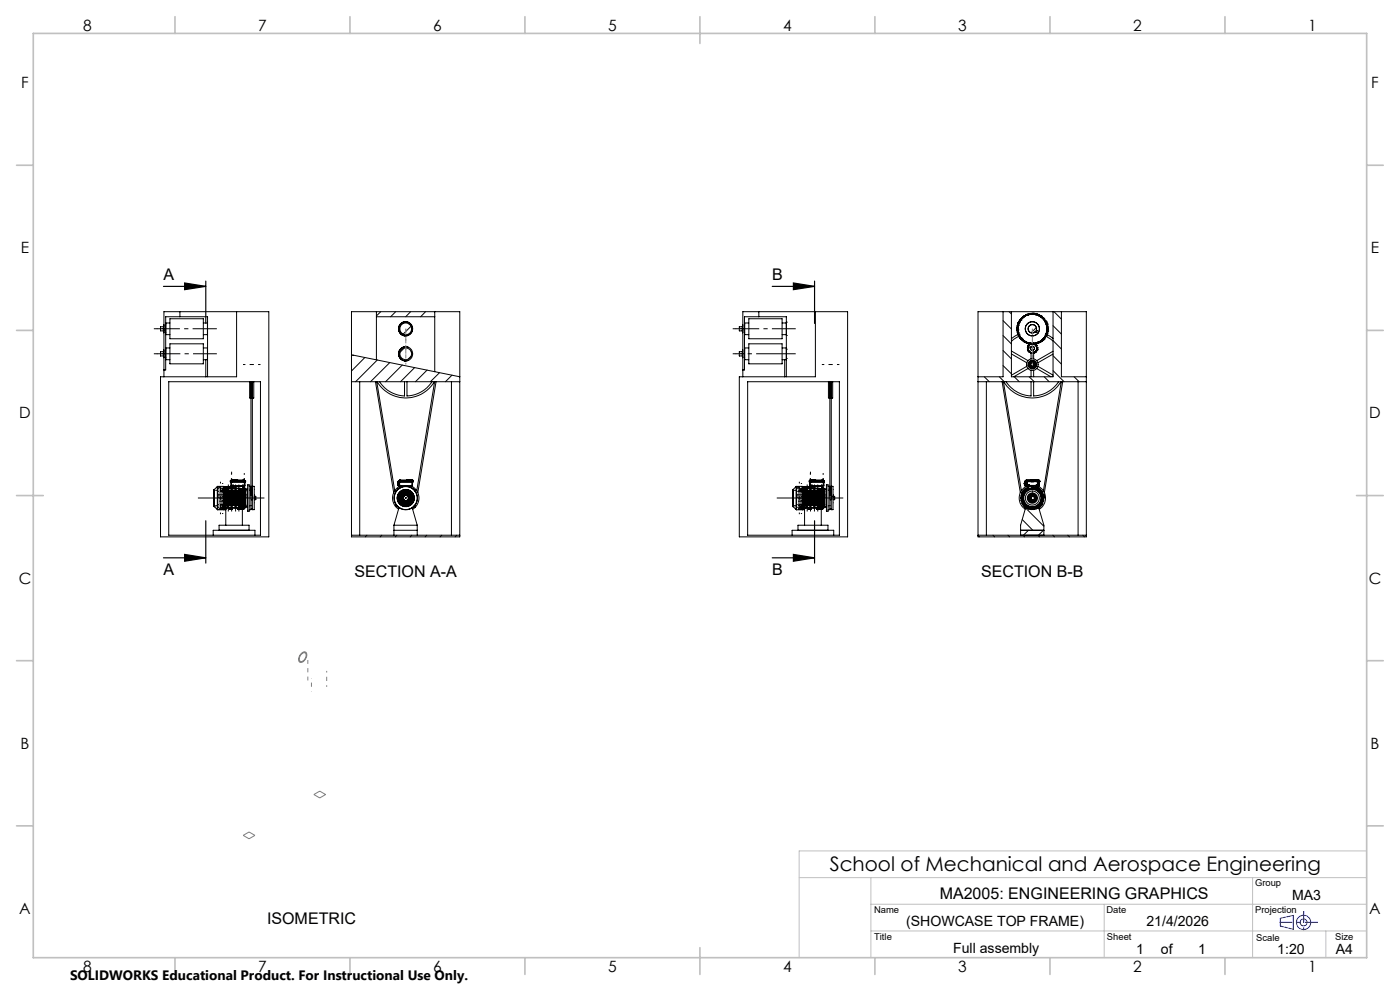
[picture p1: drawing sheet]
<svg xmlns="http://www.w3.org/2000/svg" width="420mm" height="297mm" viewBox="0 0 420 297" stroke-linecap="round" stroke-linejoin="round" font-family="sans-serif">
<defs><g id="words">
<text font-size="6" x="248.9" y="261.1">School of Mechanical and Aerospace Engineering</text>
<g font-size="4.8">
<text x="49.1" y="83.9">A</text>
<text x="231.7" y="83.9">B</text>
<text x="49.1" y="172.4">A</text>
<text x="106.3" y="173">SECTION A-A</text>
<text x="231.7" y="172.4">B</text>
<text x="294.3" y="173">SECTION B-B</text>
<text x="281.9" y="269.4">MA2005: ENGINEERING GRAPHICS</text>
<text x="80.1" y="276.9">ISOMETRIC</text>
</g>
<g font-size="4.7">
<text x="25" y="9.2">8</text>
<text x="77.5" y="9.2">7</text>
<text x="130" y="9.2">6</text>
<text x="182.5" y="9.2">5</text>
<text x="235" y="9.2">4</text>
<text x="287.5" y="9.2">3</text>
<text x="340" y="9.2">2</text>
<text x="392.5" y="9.2">1</text>
<text x="6.4" y="26.4">F</text>
<text x="411.4" y="26.4">F</text>
<text x="6.2" y="75.9">E</text>
<text x="411.2" y="75.9">E</text>
<text x="5.8" y="125.4">D</text>
<text x="410.8" y="125.4">D</text>
<text x="5.6" y="174.9">C</text>
<text x="410.6" y="174.9">C</text>
<text x="6.2" y="224.4">B</text>
<text x="411.2" y="224.4">B</text>
<text x="5.8" y="273.9">A</text>
<text x="410.8" y="273.9">A</text>
<text x="25" y="291.2">8</text>
<text x="77.5" y="291.2">7</text>
<text x="130" y="291.2">6</text>
<text x="182.5" y="291.2">5</text>
<text x="235" y="291.2">4</text>
<text x="287.5" y="291.2">3</text>
<text x="340" y="291.2">2</text>
<text x="392.5" y="291.2">1</text>
</g>
<g font-size="4.2">
<text x="387.6" y="269.8">MA3</text>
<text x="271.8" y="277.4">(SHOWCASE TOP FRAME)</text>
<text x="285.9" y="285.5">Full assembly</text>
<text x="400.7" y="286">A4</text>
</g>
<g font-size="4.2" fill="#010000">
<text x="343.9" y="277.4">21/4/2026</text>
<text x="340.8" y="286">1</text>
<text x="348.3" y="286">of</text>
<text x="359.5" y="286">1</text>
<text x="383.2" y="286">1:20</text>
</g>
<text font-size="4.1" x="21" y="293.7">SOLIDWORKS Educational Product. For Instructional Use Only.</text>
<g font-size="2.8" fill="#010000">
<text x="376.5" y="265.5">Group</text>
<text x="262.2" y="273.5">Name</text>
<text x="332" y="273.5">Date</text>
<text x="376.5" y="273.5">Projection</text>
<text x="262.2" y="281.6">Title</text>
<text x="332.1" y="281.6">Sheet</text>
<text x="376.9" y="282">Scale</text>
<text x="400.5" y="281.6">Size</text>
</g>
</g></defs>
<g fill="none" stroke="#000" stroke-width=".3">
<path d="M49 98.7v.4M49 99.1l.1 .3M49 97.9h-.8v1.3l.9-.1M49 98.7h.1M49 99.1h.1M49 98.6h.1M49 98.6v.1M49.1 97.8l-.1 .8M49.2 97.4v2.3M49.7 97.4h.1M49.7 99.7h.1M51 95.5h10v6h-10z"/>
<path d="M51 96.8h-1.3v3.5h1.3M54 93.4v1.5M61 96.8h1.2M62.2 96.6v3.9M62.2 96.6h.1M71 93.4v19.5h-22.8v48h32.4v-67.5h-31.4v19.5M105.4 93.4h32.5v67.5h-32.5zM112.9 94.9h17.5M112.9 93.4v14.4M114.2 93.4l-1.3 1.3M118.7 93.4l-1.5 1.5M121.8 96.4a2.13 2.13 0 0 0-2.2 2.1 2.13 2.13 0 0 0 2.1 2.2"/>
<path d="M122.5 96.6a2.1 2.1 0 0 0-2.9 1.9 2.1 2.1 0 0 0 2.9 2M123.2 93.4l-1.5 1.5M123.3 97.8l-2.3 2.3M127.7 93.4l-1.5 1.5M130.4 93.4v18M222.7 98.7v.4M222.7 99.1l.1 .3M222.7 97.9h-.9v1.3l1-.1M222.7 98.7h.1M222.7 99.1h.1M222.7 98.6h.1M222.7 98.6v.1"/>
<path d="M222.8 97.8l-.1 .8M222.8 97.4v2.3M222.8 97.4h.1M222.8 99.7h.1M223.3 97.4h.1M223.3 99.7h.1M224.6 95.5h10v6h-10zM224.6 96.8h-1.2v3.5h1.2M227.6 93.4v1.5M234.6 96.8h1.3M235.9 96.6h.1M235.9 96.6v3.9"/>
<path d="M244.6 93.4v19.5h-22.8v48h32.5v-67.5h-31.5v19.5M293.4 93.4h32.5v67.5h-32.5zM300.9 93.4v19.5h-7.5M300.9 96.1l2.5 2.5M302.7 93.4l.7 .7M303.4 93.4v19.5h12.5v-19.5M305.1 98.1h.1M305.1 99.1v.1M305.1 99.1h.1M305.1 98.2l.1 .1M305.1 97.8h.1M305.1 99.2h.1"/>
<path d="M305.1 97.8h.2M305.1 99.2h.2M305.2 97.6l-.1 .2M305.2 97.6h.1M305.2 99l.1 .2M305.2 99h.1M305.2 98.8l.2 .1M305.2 98.8h.1M305.2 98.5v.3M305.2 98.5h.1M305.2 98.3l.2 .1-.2 .1M305.2 98.3h.1"/>
<path d="M305.2 98.1v.2M305.2 98.1h.1M305.2 97.3h.1M305.2 98.1h-.1M305.2 98.5l-.2 .1 .2 .2M305.2 97.3l.2 .1M305.2 99l-.1 .1M305.3 99.2l.2 .1-.2 .2M305.3 97.8l.1 .1-.1 .2M305.3 99.5l.1 .2M305.3 99.5h.1M305.3 97.6v.2"/>
<path d="M305.3 97.6h.1M305.3 99.5l-.1 .2h.2M305.3 97.6h-.1M305.4 99.7h.1M305.4 97.4l.1 .1M305.4 99.7l.2 .1M305.4 98.9l-.1 .1M305.4 98.9h.1M305.4 96.8h.1M305.4 96.8l.1 .1M305.4 99.9l.1 .3M305.4 97.2v.2"/>
<path d="M305.4 97.2h.1M305.4 97.2l-.2 .1M305.4 99.9l-.1 .1M305.5 97.5l-.2 .1M305.5 97.5h.1M305.5 96.9l.1 .2-.2 .1M305.6 99.8l-.2 .1M305.6 99.8h.1M305.6 96.7l-.1 .2M305.6 96.7h.1M305.6 96.4h.1M305.6 96.7l-.2 .1"/>
<path d="M305.6 96.4l.1 .1M305.6 96.3v.1M305.6 96.3h.1M305.6 96.3h.2M305.7 96.5h.1M305.7 96.5l.1 .2M305.8 96.7h-.2M305.8 96.7h.1M305.8 96.3l-.1 .2M305.8 96.3h.1M305.8 96.3h.2M305.9 96h.1"/>
<path d="M305.9 96v.1M305.9 95.9v.1M305.9 95.8h.1M305.9 96.1l.1 .2M305.9 95.8l.2 .1M306 96.3h.1M306.1 95.9l-.2 .2M306.1 95.9h.2M306.1 95.6h.1M306.1 95.6l.1 .1M306.2 95.7l.1 .2M306.2 95.5l-.1 .1"/>
<path d="M306.2 95.5h.1M306.2 95.5h.2M306.3 95.9h.1M306.4 95.5l-.2 .2M306.4 95.5h.1M306.4 95.5l.2 .1M306.5 95.2h.2M306.5 95.2h.1M306.5 95.2v.2M306.5 95.4l.1 .2M306.6 95.6h.1M306.7 95.2l-.2 .2"/>
<path d="M306.7 95.2h.1M306.7 95.2l.2 .1M306.8 94.9h.1M306.8 94.9l.1 .1M306.9 95v.2M306.9 95.2h.1M306.9 94.8l-.1 .1M306.9 94.8h.1M306.9 94.8l.2 .1M307.1 94.9l-.2 .1M307.2 94.6h.2M307.2 94.6h.1"/>
<path d="M307.2 94.6l.1 .2M307.3 94.8v.2l-.2-.1M307.4 94.6l-.1 .2M307.4 94.6l.2 .2M307.6 94.8h.1M307.7 94.5v.3M307.7 94.5h.1M307.7 94.4h.1M307.7 94.4v.1M307.8 94.3l-.1 .1M307.8 94.3h.1M307.8 94.3l.1 .1"/>
<path d="M307.9 94.4l-.2 .1M307.9 94.4h.1M308.1 94.4l-.1 .2-.1-.2M308.1 94.3v.1M308.1 94.2h.1M308.1 94.2v.1M308.1 94.2l.2 .1M308.3 94.3h-.2M308.3 94.3h.1M308.3 94.3l.2 .1M308.5 94.4h.1M308.5 94.2v.2"/>
<path d="M308.5 94.2h.1M308.6 94h.1M308.6 94l-.1 .2M308.7 94h-.1M308.7 94h.1M308.7 94l.1 .2M308.8 94.2h-.3M308.8 94.2h.1M308.8 94.2l.1 .1M308.9 94.3h.1M309 94.1l-.1 .2M309 94.1h.2"/>
<path d="M309 93.9h.1M309 93.9v.2M309.1 93.9h.1M309.2 93.9v.2M309.2 94.1h.1M309.2 94.1l.2 .2M309.4 94.3h.1M309.5 94.1l-.1 .2M309.5 94v.1M309.5 94h.2M309.5 93.9h.1M309.5 93.9v.1"/>
<path d="M309.6 93.9h.1M309.6 93.9l.1 .1M309.7 94h.1M309.7 94l.1 .2M309.8 94.2h.1M310 94.1l-.2 .1M310 94v.1M310 94l.2 .1M310 93.9h.1M310 93.9v.1M310.1 93.9h.1M310.1 93.9l.1 .2"/>
<path d="M310.2 94.1h.1M310.2 94.1l.1 .2M310.3 94.3h.1M310.4 94.1l-.1 .2M310.4 94.1l.3 .1M310.5 94h.1M310.5 99.5h.1M310.5 94l-.1 .1M310.5 99.5l.2 .1M310.5 94l.2 .2M310.7 94.2h.1M310.7 94.2v.1"/>
<path d="M310.7 94.4h.1M310.7 99.6h.1M310.8 99.4v.1M310.9 94.2l-.2 .2M310.9 94.2h.1M310.9 94.2l.2 .1M310.9 99.3h.1M310.9 99a1.26 1.26 0 0 0-1.2-1.7 1.26 1.26 0 0 0-1.2 1.7 1.26 1.26 0 0 0 2 .5M310.9 98.2l-1.5 1.5M310.9 99l.2 .1M310.9 98.9v.1M311 94.1l.1 .2"/>
<path d="M311 94.1h.1M311 99.2h.1M311 94.1l-.1 .1M311 99.1h.1M311.1 99.1h.1M311.1 94.3h.1M311.1 94.3v.2M311.1 99.1l-.4 .5M311.1 94.5h.1M311.3 94.4l-.2 .1M311.3 94.3h.1M311.3 94.3l.2 .1"/>
<path d="M311.4 94.2l.1 .4M311.4 94.2h.1M311.4 94.2l-.1 .1M311.5 94.6h.1M311.7 94.5l-.1 .1M311.7 94.5h.1M311.7 94.5l.3 .1M312 94.7v.2M312 94.9h.1M312 94.5h-.3M312 94.5h.1M312 94.5v.2"/>
<path d="M312.2 94.8l-.2 .1M312.2 94.8l.1 .1M312.3 94.7l-.1 .1M312.3 94.7h.1M312.3 94.7l.1 .1M312.3 94.9v.2l.2-.1M312.4 94.8h.1M312.4 94.8l-.1 .1M312.5 95l.2 .2M312.7 95.4h.1M312.7 95h.1M312.7 95h-.2"/>
<path d="M312.7 95.2h.1M312.7 95.2v.2M312.7 95v.2M312.9 95.4h-.2M312.9 95.4l.2 .1M313 95.7h.1M313 95.6v.1M313 95.3h.1M313 95.3l-.1 .1M313.1 95.5l-.1 .1M313.1 95.3v.1M313.1 95.4h.1"/>
<path d="M313.1 95.4v.1M313.2 95.7h-.2M313.2 95.7h.1M313.2 95.7l.1 .2M313.3 96.1h.1M313.3 96.1h.2M313.3 95.9v.2M313.3 95.7h.1M313.3 95.7h-.1M313.4 95.7h.1M313.4 95.8l-.1 .1M313.4 95.8h.1"/>
<path d="M313.5 96.1l.1 .2M313.5 96.5h.1M313.5 96.5h.2M313.6 96.3l-.1 .2M313.6 96.1h.1M313.6 96.1h-.1M313.7 96.1v.1M313.7 96.9h.1M313.7 96.9h.2M313.7 96.2h.1M313.7 96.2l-.1 .1M313.7 96.5l.1 .2"/>
<path d="M313.7 96.5h.2M313.8 100h.1M313.8 100l.1 .2M313.8 96.7h.1M313.8 96.7l-.1 .2M313.9 96.9h.1M313.9 96.5v.1M313.9 96.5h.1M313.9 96.9l.1 .3M313.9 99.6h.1M313.9 99.6l.1 .1M313.9 96.9l.2 .1"/>
<path d="M313.9 97.8h.1M313.9 97.8h.2M313.9 96.6h.1M313.9 96.6l-.1 .1M314 97.2h.1M314 97.2l-.2 .1 .2 .1M314 99.9h.1M314 99.9l-.2 .1M314 98.2h.1M314 98.2l.2 .1M314 97.4h.1M314 97.4l.1 .2"/>
<path d="M314 99.7h.1M314 99.7v.2M314 99.7l.2 .1M314 97.4h.2M314.1 97.6h.1M314.1 97.6l-.2 .2M314.1 99.5h.1M314.1 99.5l-.2 .1M314.1 97h.1M314.1 97l-.1 .2M314.1 97.8l.1 .3M314.1 98.1h.1"/>
<path d="M314.1 98.1l-.1 .1M314.1 99h.1M314.1 99l-.1 .1 .1 .1M314.1 99.2v.3M314.1 99.9h.1M314.1 99.9h-.1M314.1 97.8l.2 .1M314.1 99.2l.2 .1M314.2 98.3h.1M314.2 98.3v.2M314.2 98.8h.1M314.2 98.8v.2"/>
<path d="M314.2 99.8l-.1 .1M314.2 98.3l.2 .2M314.2 99.8h.1M314.2 98.5l-.2 .1 .2 .2M314.2 97.4l.1 .1M314.2 97.5h.1M314.2 97.4h.1M314.2 97.5l-.1 .1M314.3 99.4h.1M314.3 99.4l-.2 .1M314.3 97.9h.1M314.3 99.3v.1"/>
<path d="M314.3 99.3h.1M314.3 97.9v.1M314.3 98h.1M314.3 99h.1M314.3 98.8h.1M314.3 98l-.1 .1M314.3 99h-.1M314.4 98.5h.1M314.4 98.8l-.1 .2M314.4 98.5h-.2M315.9 97.6l2.5 2.5M316.2 93.4l2.2 2.2"/>
<path d="M318.4 93.4v19.5h7.5M48.2 106.6v.1M48.2 106.7h.8M49 105.4h-.8v1.2M49.1 105.3v1.5M49.2 104.9v2.3M49.2 110.9h.5v-16h12.6v18M49.7 107.2h.1M49.7 104.9h.1M50.6 114.4h27.5v46h-27.5zM51 103h10v6h-10zM51 104.3h-1.3v3.5h1.3"/>
<path d="M61 104.3h1.2v3.5h-1.2M61 100.3h1.2M61.7 107.8v5.1M62.2 107.4h.1M62.2 104.7h.1M62.2 100.5h.1M74.9 114.4v4.9h.4M75.3 119.3h.1M75.3 119.3v-4.9v34.3M75.7 119.3h.1M75.7 119.3v-4.9v34.3M76.1 114.4v4.9h-.4"/>
<path d="M105.4 114.4h32.5M105.4 106.4l32.5 6.5M105.7 106.4l-.3 .3M107.9 114.4v46M109.5 107.1l-4.1 4.1M112.6 114.4l5.5 33.3M113 114.4l5.4 32.7M113.1 114.4a10 10 0 0 0 17.2 0M113.2 107.9l-6.5 6.5M113.8 114.4a9.5 9.5 0 0 0 7.6 4.3v-4.3M116.9 108.7l-5.7 5.7M119.7 106.7a2.13 2.13 0 0 0 2.8 1.3"/>
<path d="M119.7 106.7l.7 1 1.4 .5M120.7 109.4l-5 5M121.2 100.6h.1M121.2 104.3l-1.1 1.2M121.4 108.1v.1M121.7 103.9a2.1 2.1 0 0 0-2 2.8M122.1 114.4v4.3a9.4 9.4 0 0 0 7.5-4.3M122.5 104.1a2.13 2.13 0 0 0-2.2 .4 2.13 2.13 0 0 0-.6 2.2M123.3 106.7l-.9 .9M124.4 110.2l-4.2 4.2M128.1 110.9l-3.5 3.5M130.4 114.4l-5.4 32.7"/>
<path d="M130.8 114.4l-5.5 33.3M131.9 111.7l-2.8 2.7M135.4 114.4v46M135.6 112.4l-2 2M221.8 106.6v.1M221.8 106.7h.9M222.7 105.4h-.9v1.2M222.8 105.3v1.5M222.8 104.9v2.2M222.8 107.2h.1M222.8 104.9h.1M222.8 110.9h.5v-16h12.6v18"/>
<path d="M223.3 107.2h.1M223.3 104.9h.1M224.3 114.4h27.5v46h-27.5zM224.6 103h10v6h-10zM224.6 104.3h-1.2v3.5h1.2M234.6 104.3h1.3v3.5h-1.3M234.6 100.3h1.3M235.4 107.8v5.1M235.9 107.4h.1M235.9 104.7h.1M235.9 100.5h.1M248.5 114.4v4.9h.5"/>
<path d="M249 119.3h.1M249 119.3v-4.9v34.3M249.4 119.3h.1M249.4 119.3v-4.9v34.3M249.8 114.4v4.9h-.4M293.4 114.4h32.5M295.3 112.9l1.5 1.5M295.9 114.4v46M299.8 112.9l1.5 1.5M300.6 114.4l5.5 33.3M300.9 109.6l2.5 2.4M300.9 105.1l2.5 2.5"/>
<path d="M300.9 100.6l2.5 2.5M301 114.4l5.4 32.7M301.1 114.4a10 10 0 0 0 17.2 0M301.8 114.4a9.5 9.5 0 0 0 7.5 4.3v-4.3M303.4 105.2l5 2.9M303.4 106.1l4.6 2.6M304.3 112.9l1.5 1.5M305.3 100l.2 .2M305.3 100h.1M305.5 100.2h.1M305.5 100.5v.1M305.5 100.5h.1"/>
<path d="M305.5 100.6h.1M305.6 100.4l.1 .2M305.6 100.4h.1M305.6 100.2l-2.2 1.3M305.6 100.4l-.1 .1M305.6 100.2h.1M305.7 100.6h.1M305.7 100.6h-.2M305.7 100.6h.2M305.7 100.2l-.1 .2M305.7 100.2h.1M305.7 100.9l.1 .1"/>
<path d="M305.7 100.9h.1M305.8 101h.1M305.8 100.8l.1 .2M305.8 100.8h.1M305.8 100.8l-.1 .1M305.9 100.7l-.1 .1M305.9 100.6h.1M305.9 101h.3l-.1 .2M305.9 100.6v.1M305.9 100.6l-2.5 1.7M305.9 101h-.1M306 101.3l.2 .1"/>
<path d="M306 101.3h.1M306.1 101.2l.1 .2M306.1 101.2h.1M306.1 101.2l-.1 .1M306.3 101.7h.1M306.3 101.7l.1 .1M306.4 101.6l.1 .1M306.4 101.5h.1M306.4 101.8h.1M306.4 101.6l-.1 .1M306.4 101.3v.2M306.4 101.3h.1"/>
<path d="M306.4 101.3l-.2 .1M306.5 101.7l-.1 .1M306.7 101.9l.2 .2M306.7 101.9h.1M306.7 101.9v.2M306.7 101.7v.2M306.7 101.7h.1M306.7 101.7h-.2M306.7 102.1h.1M306.9 102.1l.2-.2v.3M306.9 102.1h-.2M307 102.3l.1 .1"/>
<path d="M307 102.3h.1M307.1 102.2l.2 .1M307.1 102.2l-.1 .1M307.1 102.4h.1M307.3 102.3h.1M307.3 102.3l-.2 .1M307.4 102.4l.3 .1M307.4 102.2v.2M307.4 102.2l-.1 .1M307.4 102.6h.1M307.4 102.2h.1M307.4 102.4v.2"/>
<path d="M307.7 102.5l-.3 .1M307.8 102.4l-.1 .1M307.8 102.4h.1M307.8 102.4l.1 .3M307.9 102.7h.2M307.9 102.8l.1 .1M307.9 102.8h.1M307.9 102.7v.1M308 102.9h.1M308 109.8l-4.6 2.7M308.1 102.7h.1M308.1 102.7l-.1 .2"/>
<path d="M308.1 102.7l.2-.1v.2M308.2 104.6l.1 .1M308.2 104.6h.1M308.2 104.1v.1M308.2 104.1h.1M308.2 104.2h.1M308.2 104.2l.2 .1M308.3 104.7h.1M308.3 104.7l.1 .1M308.3 102.8l.2 .1M308.3 102.8h.1M308.3 103h.1"/>
<path d="M308.3 102.8v.2M308.4 104.3h.1M308.4 104.5v.3M308.4 104.5h.1M308.4 103.7l.1 .2M308.4 104.5l-.2 .1M308.4 104.1v.2M308.4 104.1h.1M308.4 104.8h.1M308.4 103.6h.1M308.4 105.1v.1M308.4 105.1h.1"/>
<path d="M308.4 104.1h-.2M308.4 110.5l-4.3 2.4M308.4 103h.1M308.4 105.2h.1M308.4 103.6h.2M308.4 105.2h.2M308.5 103.9h.1M308.5 105l.1 .2M308.5 105l-.1 .1M308.5 102.9h.1M308.5 104.9v.1M308.5 102.9l-.1 .1"/>
<path d="M308.6 103.6l-.1 .3M308.6 103.6h.1M308.6 109.5l-.2 .1M308.6 103.7l.5 .6M308.6 105.2h.1M308.7 102.7h.1M308.7 102.7l-.2 .2M308.7 103.3h.2M308.7 103.3h.1M308.7 103.3l.1 .2M308.7 109.6l.3 .4M308.7 102.7l.1 .2"/>
<path d="M308.8 103.5h.1M308.8 105.4l.2 .1M308.8 105.4v.2M308.8 112.9l1.5 1.5M308.8 102.9l.2 .1M308.8 102.9h.1M308.8 102.9l.1 .2M308.8 105.3v.1M308.8 105.6h.1M308.8 108.7l-.1 .5M308.9 109.1l-.3 .4M308.9 103.1h.1"/>
<path d="M308.9 103.3l-.1 .2M308.9 103.3h.1M309 105.5l-.2 .1M309 109.5l.2 .3M309 103h.1M309 105.5h.1M309 103l-.1 .1M309.1 108.9l-.1 .3M309.1 103.2h.1M309.1 102.8l.1 .2M309.1 102.8h.1M309.1 102.8l-.1 .2"/>
<path d="M309.1 105.6l.3 .1M309.1 103h.1M309.1 103v.2M309.1 105.6l.1 .2M309.2 105.6h.1M309.2 105.8h.1M309.2 108.9l.1 .1M309.2 103h-.1M309.2 103h.3M309.2 103h.1M309.2 103v.1M309.2 103l.2 .1"/>
<path d="M309.3 108.6h.3M309.3 105.8v1.8M309.3 111v1.9M309.4 110.2l.4 .1M309.4 103.1l-.3 .1M309.4 103.1h.1M309.4 105.7h.1M309.4 105.7l-.2 .1M309.5 103l-.1 .1M309.6 108.2a1.12 1.12 0 0 1 1.2 .9 1.12 1.12 0 0 1-1 1.3M309.6 108.2a1.12 1.12 0 0 0-1 1.2 1.12 1.12 0 0 0 1.2 1M309.6 108.2l-.5 .2"/>
<path d="M309.6 108.2h.1M309.6 103v.1M309.6 103h.2M309.6 102.9h.1M309.6 102.9l-.1 .1M309.6 105.7h.2M309.6 105.7h.1M309.6 105.7l.1 .2M309.6 108.6a.66 .66 0 0 0-.6 .7 .66 .66 0 0 0 .8 .6M309.6 108.6a.66 .66 0 0 1 .8 .6 .66 .66 0 0 1-.6 .7M309.6 102.9v.1M309.7 102.9v.1"/>
<path d="M309.7 105.9h.1M309.7 103h.3M309.7 103v.1M309.8 109.9l-.3 .1M309.8 105.9h.1M309.8 103v.1M309.8 103.8l-.7 .7M309.8 110.3v.1M309.8 105.7h.1M309.8 105l.5 .5M309.8 110.3h.1M309.8 105.7v.2"/>
<path d="M310 108.5l.2 .2M310 103l-.1 .1M310 108.3l.4 .2M310 102.8h.1M310 102.8v.2M310 103.1h.1M310 103.1h.3M310 109.7l.1 .1M310.1 102.8l.1 .2M310.1 105.7h.1M310.1 108l-.5 .5M310.1 114.4v4.3a9.5 9.5 0 0 0 7.5-4.3"/>
<path d="M310.1 102.8v.2M310.1 105.7v1.9M310.1 111v1.9M310.1 105.7l.1 .1M310.2 103h.1M310.2 103l.1 .1M310.2 103l-.2 .1M310.2 105.8h.1M310.3 103.1h.1M310.3 103.1l-.1 .1M310.3 105.5v.1M310.3 105.6l-.2 .1"/>
<path d="M310.3 105.6l-.1 .2M310.3 109.7l-.2 .2M310.4 103.1h.1M310.4 109v.4M310.4 103h.1M310.4 103h-.2M310.4 103v.1M310.4 103.3h.1M310.4 103.3l.3 .1M310.5 102.8h.1M310.5 102.8l-.1 .2M310.5 105.4h.1"/>
<path d="M310.5 102.8l.1 .1M310.5 105.5h.2M310.6 109.8l-.4 .4M310.6 102.9h.1M310.6 103.2l.1 .1M310.6 103.2h.1M310.6 103.2l-.2 .1M310.7 108.9v.5M310.7 103.4l-.1 .1M310.7 105.3h.1M310.7 105.5h.1M310.7 102.9v.2"/>
<path d="M310.7 105.3l-.2 .2M310.7 103.3h.1M310.7 105.3v.2M310.7 103.3v.1M310.7 103.1h.1M310.8 103.6h.1M310.8 103.6l.1 .2M310.8 105.1h.1M310.8 103v.1M310.8 103h.1M310.9 102.9h.1M310.9 102.9h-.2"/>
<path d="M310.9 103.8h.1M310.9 102.9l-.1 .1M310.9 104.9h.1M310.9 104h.1M310.9 104.9l-.1 .3M310.9 104.9l.1 .2M311 104.7h.1M311 103.6h.1M311 103.6h-.2M311 104v.2M311 104.3h.1M311 104.5h.1"/>
<path d="M311 103.6v.1M311 103.7l-.1 .1M311 104l.1 .1M311 110.5l4.3 2.4M311 104.5v.2M311 105.1l-.2 .1M311 105.1h.1M311 104.5l.2 .1M311.1 102.8h.1M311.1 102.8l-.2-.1v.2M311.1 102.8l.2 .1M311.1 104.1h.1"/>
<path d="M311.2 104.6v.1M311.2 104.7h.1M311.2 104.6h.1M311.2 104.1h.1M311.2 104.7h-.2M311.2 104.1l-.2 .1M311.3 102.9h.1M311.3 102.7h.1M311.3 102.7l-.2 .1M311.3 102.7v.2M311.4 102.5l.1 .2M311.4 102.5h.1"/>
<path d="M311.4 102.5l-.1 .2M311.4 109.8l4.5 2.6M311.7 102.3h.1M311.7 102.3v.2M311.7 102.5h.1M311.7 102.5l-.2 .2M311.7 102.5v.3l-.2-.1M311.8 102.3l.2 .1M312 102.4l.1 .1M312.1 102.5h.1M312.1 102.1h.1M312.1 102.1v.2"/>
<path d="M312.1 102.3h.1M312.2 102.1l.1 .1M312.2 102.3l-.2 .1M312.2 102.5h-.1M312.2 102.5h.1M312.2 102.3v.2M312.3 102.2l.2 .1M312.5 102.3h.1M312.5 102.1l-.2 .1M312.5 102.1v.2M312.7 101.9h.1M312.7 101.9l-.2-.1v.3"/>
<path d="M312.7 101.9h.2M312.9 101.7l-.2 .2M312.9 101.7v.2M312.9 101.9h.1M313 101.5h.1M313 101.5h-.2l.1 .2M313.1 101.6h.1M313.1 101.2h.2M313.1 101.2h.1M313.1 101.2l.1 .2M313.2 101.4l-.1 .2M313.2 101.6h.1"/>
<path d="M313.2 101.4l.1 .1M313.3 101.5l-.1 .1M313.3 101.5h.1M313.3 112.9l1.4 1.5M313.3 101.2h.1M313.3 101.2h.2M313.4 100.8h.2M313.4 100.8l.1 .2M313.4 100.8h.1M313.5 101l-.2 .2M313.5 101v.2M313.5 101.2h.1"/>
<path d="M313.6 100.8h.2M313.7 100.6h.1M313.7 100.6l-.1 .2M313.7 100.6l.1 .1M313.8 100.8h.1M313.8 100.8l2.1 1.4M313.8 100.4h.1M313.8 100.4h-.2l.1 .2M313.8 100.7v.1M313.8 100.7h.1M313.8 100.4h.2M313.9 100.2h.1"/>
<path d="M313.9 100.2l-.1 .2M313.9 100.2l.1 .1M314 100.4h.1M314 100.3v.1M314 100.3l1.9 1.1M314 100.3h.1M315.9 111.1l3.3 3.3M315.9 106.6l2.5 2.5M315.9 102.1l2.5 2.5M315.9 106.1l-4.5 2.6M315.9 105.3l-4.9 2.8M318.4 114.4l-5.4 32.7"/>
<path d="M318.8 114.4l-5.5 33.3M322.2 112.9l1.5 1.5M323.4 114.4v46M64.2 149.5v2.3M64.2 149.5h.1M64.2 149h.1M64.2 149v.5M64.2 146.7v2.3M64.2 151.8h.1M64.2 146.7h.1M64.3 146.7v5.1M64.3 151.8l.9 .9"/>
<path d="M65.2 152.7l.1 .1M65.2 145.8v6.9M65.2 145.8l-.9 .9M65.3 145.8h-.1M65.3 145.8h1.7v.6M65.3 145.8v7M65.7 158.9v-1.5h9v1.5M66.1 147.2h.1M66.1 152.1h.1M66.1 151.4v.7M66.1 151.3h.1M66.1 147.1v.1"/>
<path d="M66.1 146.4v.7M66.1 146.4h.1M66.1 151.3h.9M66.1 146.4h.9M66.1 152.2h.9M66.1 147.2h.9M66.1 151.3v.1M66.6 146.9h.1M66.6 146.9h.3M66.6 151.9l.3 .1M66.6 151.9v.1M66.7 146.9h.1"/>
<path d="M66.7 152h.1M66.7 152l.1 .1M66.7 146.8h.1M66.7 146.9h-.1M66.7 146.8l.1 .1M66.8 146.9h.1M66.8 152h.1M66.8 152.1h.1M66.8 146.8l.1 .1M66.8 146.8h.1M66.8 146.8v.1M66.8 152v.1"/>
<path d="M66.9 152h-.2M66.9 146.9h.1M67 147.2v4.1M67 152.2v.6h-1.7M67 151.3v.9M67 146.4v.8M67 152.3h.1M67 146.2h.1M67 151.7h.1M67 147.1h.1M67 146.8h.1M67 151.4h.1"/>
<path d="M67 147.2h.1M67 151.3h.1M67.1 149v.1M67.1 149h.1M67.1 149.5h.1M67.1 148.6v.1M67.1 149.9h.1M67.1 149.9v.1M67.1 148.6h.1M67.1 148.7h.1M67.1 148.2h.1M67.1 150.4h.1"/>
<path d="M67.1 147.8h.1M67.1 147.7h.1M67.1 147.7v.1M67.1 152.1h.1M67.1 152.2h.1M67.1 152.3h.1M67.1 146.3h.1M67.1 146.4h.1M67.1 147.3v.1M67.1 147.3h.1M67.1 151.2h.1M67.1 151.2v.1"/>
<path d="M67.1 151.5h.1M67.1 147h.1M67.1 151.5v.4M67.1 146.6h.4v.4M67.1 146.6v.4M67.1 152h.1M67.1 146.5h.1M67.1 152l.1 .1M67.1 152.3l.1 .1M67.1 152.5h.1M67.1 146.1h.1M67.1 152.5l.1 .1"/>
<path d="M67.1 152.6h.1M67.1 145.9h.1M67.1 152.6l.1 .1M67.1 145.9v.7M67.1 147v.5h.3M67.1 150.8h.1M67.1 152v.6M67.1 151.5h.4M67.1 147h.4M67.1 149.4l.1 .1M67.1 149.4v.1M67.1 149.4h.1"/>
<path d="M67.1 148.1l.1 .1M67.1 150.3l.1 .1M67.1 148.1v.1M67.1 150.3v.1M67.1 148.1h.1M67.1 150.3h.1M67.1 150.7h.1M67.1 151.3h.1M67.1 147.4h.1M67.1 151.3h5.9M67.1 149h6M67.1 149.1h5.9"/>
<path d="M67.1 149.4h5.9M67.1 149.5h5.9M67.1 149.1h.1M67.1 148.6h1.6M67.1 148.7h1.6M67.1 149.9h5.9M67.1 148.1h5.9M67.1 150.3h5.9M67.1 150.4h5.9M67.1 147.7h5.9M67.1 150.7l6 .1M67.1 147.8h1"/>
<path d="M67.1 147.4h1.2M67.2 149h.1M67.2 149.5h-.1M67.2 149l-.1 .1M67.2 149.9v.1M67.2 148.6v.1M67.2 148.2h.1M67.2 147.7v.1M67.2 150.8h-.1M67.2 150.7v.1M67.2 147.3h.1M67.2 147.3l-.1 .1"/>
<path d="M67.2 151.2h.1M67.2 151.2l-.1 .1M67.2 152.1l1.1 .1 .1-.4h.2l.1 .4h.6l.1-.4h.2v.4h.9l.1-.4h.2v.4h.7v-.4h.3v.4l.4-.1M67.2 146.4l-.1 .1M67.2 146.4h.1M67.2 152.1h.1M67.2 146.2l-.1 .1M67.2 152.4h.1M67.2 146.2h.1M67.2 146l-.1 .1M67.2 152.5v.1M67.2 146h.1"/>
<path d="M67.2 145.9l-.1 .1M67.2 145.8v.1M67.2 145.8l-.1 .1M67.2 145.8h.1M67.2 152.7h.1M67.2 152.7h.5M67.2 145.8h2.5M67.2 152.4h.5M67.2 146.4h.9M67.2 146.2h2.6M67.2 146h2.5M67.2 152.5h.5"/>
<path d="M67.2 150.4h.1M67.2 152.6v.1M67.2 147.3h.9M67.2 151.2h.9M67.2 152.1h.9M67.2 145.9h2.5M67.2 152.6h.5M67.4 147.5v.2M67.4 147.8v.3M67.4 148.2v.4M67.4 148.7v.3M67.4 149.1v.3"/>
<path d="M67.4 149.5v.4M67.4 150v.3M67.4 150.4v.3M67.4 150.8v.3M67.5 151.5h.1M67.5 147h.1M67.5 151.5v.4h-.4M67.5 151.7h.1M67.5 147.1h.1M67.5 146.8h.1M67.5 151.4h.1M67.5 151.2l-.4-.1v.4"/>
<path d="M67.5 147v.2M67.5 147.4l-.1 .1M67.5 151.3v.2M67.6 146.8h.1M67.6 146.8v.2M67.6 147v.1M67.6 151.4v.3M67.6 151.5h.1M67.6 147h.1M67.6 146.8l.1 .2M67.6 151.4l.1 .1M67.7 151.5l-.1 .2"/>
<path d="M67.7 147h.1M67.7 147l-.1 .1M67.7 147l.3 .1M68 150.8l.1 .4M68 151.2h.1M68 151.4l-.3 .1M68 151.4l.1 .8M68.1 150.7h.1M68.1 151.2h.1M68.1 147.3v.1M68.1 147.4h.1M68.1 147.3v.8l.1-.6h.6"/>
<path d="M68.1 150.7l.1-.2v.2M68.2 150.7h.1M68.2 147.8h.7M68.2 150.8v.2h.6M68.2 151h.1M68.2 147.5h.1M68.2 147.4v.1M68.2 151v.2M68.3 151.3h.1M68.3 151.3h.4M68.3 147.4h.1M68.3 147.2h.1"/>
<path d="M68.3 147.2h.4M68.3 151.2h.1M68.3 151.2h-1.2M68.3 147.2v.2M68.3 151.2v.1M68.3 151.2h.4M68.3 147.4h.4M68.4 151.3h.1M68.4 147.2h.1M68.4 147.2l-.4-.1 .1-.8h.2l.1 .5 .3-.5h.6l.1 .5 .2-.5h.9l.1 .5 .2-.1v-.4h.7l.1 .5 .2-.1v-.4h.3v.8l-.3 .1M68.4 151.3h3.4M68.4 147.2h3.4"/>
<path d="M68.4 151.3l-.4 .1M68.5 147.4v.1M68.5 151v.2M68.5 149.1v.3M68.5 148.7v.3M68.5 149.5v.4M68.5 148.2v.4M68.5 150v.3M68.5 147.8v.3M68.5 150.4v.3M68.5 147.5l-.3 .2M68.5 150.8v.2"/>
<path d="M68.6 148.7h.1M68.6 148.6h.1M68.6 149v.1M68.6 149h.1M68.6 149.1h.1M68.6 148.6v.1M68.6 148.1v.1M68.6 148.2h.1M68.6 148.1h.1M68.7 151.3h.1M68.7 151.2h.1M68.7 147.2h.1"/>
<path d="M68.7 147.4h.1M68.7 147.2v.2M68.7 148.1v.1M68.7 148.6v.1M68.7 149v.1M68.7 151.2v.1M68.7 151.2h.6M68.7 147.4h.6M68.7 148.7h.2M68.7 148.5l-.1 .1M68.7 148.5h.2M68.7 148.5h.1"/>
<path d="M68.7 148.7h.1M68.8 148.7h.1M68.8 148.6h.1M68.8 151h.1M68.8 147.5h.1M68.8 147.4v.3v-.2M68.8 150.8h.1M68.8 150.8v.4M68.8 150.8v.2M68.9 150.4h.1M68.9 148.1h.1M68.9 148.5l.1 .1"/>
<path d="M68.9 148.5h.1M68.9 150.7h.1M68.9 147.8v.3M68.9 148.7h.1M68.9 150.4v.3M69 148.7h-.1M69 148.7h.1M69 148.6h2.1M69 148.7h2.1M69 148.6h.1M69 150.4h.1M69 148.1h.1"/>
<path d="M69 150.7h.1M69 147.8h.8M69 147.8v.3M69 150.4v.3M69.1 144.1h4.6v.3h-4.6zM69.1 144.4l.2 1.2h4.2l.1-1.2M69.2 150.8h.1M69.2 150.8v.2h.6M69.2 151h.1M69.2 147.5h.1M69.2 147.4v.1M69.2 151v.2"/>
<path d="M69.3 151.2l.3 .1M69.3 144.1h.3M69.3 144.1v.3M69.3 151.2h.3M69.3 147.4h.3M69.4 144l-.1 .1M69.4 144h.1M69.4 143.9h.1M69.4 143.9l-.1 .2M69.4 144.5h.1M69.4 143.9h.8M69.4 144.5l.1 1.1"/>
<path d="M69.4 143.9h1.2M69.4 143.9h1.6M69.5 143.9h.2M69.5 143.9v.1M69.5 147.4v.1M69.5 151v.2M69.5 144h.1M69.5 144l.1 .1M69.6 144.1h.1M69.6 151.3h.1M69.6 147.2h.1M69.6 147.2l-.3 .2"/>
<path d="M69.6 147.4h.1M69.6 151.2h.1M69.6 145.6l3.3 .1M69.6 151.2h.9M69.6 147.4h.9M69.6 147.2v.2M69.6 151.2v.1M69.7 151h.1M69.7 147.5h.1M69.7 146.2h.1M69.7 143.9v.2M69.7 145.7l.1 .6"/>
<path d="M69.7 147.4l.1 .7M69.7 147.5l.1 .2M69.8 150.4h.1M69.8 148.1h.1M69.8 150.8h.1M69.8 150.7h.1M69.8 150.4v.3M69.8 150.8l-.1 .4M69.8 147.5h-.6v.2M69.8 150.8l-.1 .2M69.9 150.4h.1M69.9 148.1h.1"/>
<path d="M69.9 147.8h.1M69.9 145.6v.7M69.9 147.4v.7M69.9 150.4v.3M69.9 150.8v.4M69.9 147.8h.3M69.9 147.8v.3M70.2 143.9h.1M70.2 150.4h.1M70.2 148.1h.1M70.2 150.8h.1M70.2 150.7h.1"/>
<path d="M70.2 147.4v.7M70.2 150.4v.3M70.2 150.8v.4M70.3 150.4h.1M70.3 148.1h.1M70.3 147.8h.1M70.3 151h.7M70.3 150.4v.3M70.3 150.8l.1 .4M70.3 147.5h.7M70.4 147.8h.7M70.4 147.7h-.1"/>
<path d="M70.4 147.4l-.1 .7M70.4 147.8l-.1 .3M70.4 147.4v.1M70.4 151v.2M70.5 151.3h.1M70.5 151.3h.3M70.5 147.4h.1M70.5 147.2h.1M70.5 147.2h.3M70.5 151.2h.1M70.5 151.2h.3M70.5 147.4h.3"/>
<path d="M70.5 147.2v.2M70.5 151.2v.1M70.7 147.4v.1M70.7 151v.2M70.8 151.3h.1M70.8 147.2h.1M70.8 151.2h.1M70.8 147.4h.1M70.8 151.2h.7M70.8 147.4h.7M70.8 147.2l.1 .3M70.9 151l-.1 .3"/>
<path d="M70.9 147.4l.1 .3M70.9 150.8v.4M70.9 147.7h.1M71 143.9h.1M71.1 150.4h.1M71.1 148.1h.1M71.1 150.7h.1M71.1 147.8v.3M71.1 150.4v.3M71.1 148.7h.1M71.1 148.6h.1M71.2 150.4h.1"/>
<path d="M71.2 148.1h.1M71.2 148.5l-.1 .1M71.2 148.5h.2M71.2 148.7h.2M71.2 148.5h.1M71.2 150.7h.1M71.2 147.8v.3M71.2 148.7h.1M71.2 150.4v.3M71.2 147.8h.8M71.3 148.7h.1M71.3 148.6h.1"/>
<path d="M71.3 150.8v.2h.7v-.2M71.4 147.4l-.1 .3v-.2h.7l.1 .6M71.4 150.8v.4M71.4 148.5l.1 .1M71.4 148.5h.1M71.5 151.3h.1M71.5 151.3h.3M71.5 147.2h.3M71.5 147.2h.1M71.5 147.4h.1M71.5 151.2h.1M71.5 151.2h.3"/>
<path d="M71.5 147.4h.3M71.5 147.2v.2M71.5 151.2v.1M71.5 149.1h.1M71.5 149v.1M71.5 148.6v.1M71.5 148.6h.1M71.5 148.7h.1M71.5 149h.1M71.5 148.2h.1M71.5 148.1v.1M71.5 148.6l-.1 .1"/>
<path d="M71.5 148.1h.1M71.5 148.7h-.1M71.6 149.1v.3M71.6 149.5v.4M71.6 148.7v.3M71.6 148.2v.4M71.6 150v.3M71.6 147.8v.3M71.6 150.4v.3M71.6 150.8v.4M71.6 147.4v.3h.4M71.8 151.3h.1"/>
<path d="M71.8 147.2h.1M71.8 151.3l.3 .1M71.8 151.2h.1M71.8 147.4h.1M71.8 151.2h1.2M71.8 147.2v.2M71.8 151.2v.1M71.9 147.4l.1 .3M72 150.8h.1M72 147.7h.1M72 150.7h.1M72 150.7v-.2l.1 .2"/>
<path d="M72 150.8l-.1 .4M72.1 147.3v.1M72.1 146.4h.1M72.1 147.8h.1M72.1 147.3v.8M72.1 147.3h.9M72.1 151.2h.9M72.1 152.1h.1M72.1 150.8h.1M72.1 147.7h.1M72.1 150.8v.4M72.1 147.8h.9"/>
<path d="M72.1 151.2h.1M72.1 147.8v.3M72.1 151.4l.3 .1M72.1 151.4v.8M72.2 149h.1M72.2 149v.1M72.2 149.4v.1M72.2 149.5h.1M72.2 149.9v.1M72.2 148.6v.1M72.2 148.1v.1M72.2 148.2h.1"/>
<path d="M72.2 150.3v.1M72.2 150.4h.1M72.2 147.7h.1M72.2 147.7v.1M72.2 150.7v.1M72.2 147.3v.1M72.2 152.1h.1M72.2 149.5h.9M72.2 147.3h.1M72.2 149.9h.1M72.2 151.2h.1M72.2 150.8h.1"/>
<path d="M72.2 146.4h.1M72.2 149.1h.1M72.2 149.5h.8M72.2 148.2h.8M72.2 150.8h.8M72.2 146.4l.7 .2M72.2 146.4l.5 .2M72.4 151.4h.1M72.4 151.7v.1M72.4 146.8h.1M72.4 147.1v.1M72.4 151.4v.1"/>
<path d="M72.4 146.8v.3M72.4 147.1h-.3M72.4 151.5v.3M72.4 146.8v.4M72.4 151.4h.2M72.4 151.8h.2M72.4 146.8h.2M72.4 147.2h.2M72.6 151.5h.1M72.6 151.2l.5-.1v.4M72.6 147h.1M72.6 151.5v.4h.9v.3l-.4 .1"/>
<path d="M72.6 151.5h.9M72.6 151.5h.5M72.6 147h.9M72.6 147v.2M72.6 147.4l.1 .1M72.6 151.3v.2M72.7 152.3h-5v5.1M72.7 152.3v5.1M72.7 147.5v.2M72.7 147.8v.3M72.7 148.2v.4M72.7 148.7v.3"/>
<path d="M72.7 149.1v.3M72.7 149.5v.4M72.7 150v.3M72.7 150.4v.3M72.7 150.8v.3M72.7 152l-.5 .1M72.8 145.7v.9M72.9 152l-.7 .1M72.9 145.6v.1M72.9 147.2l.1 .1M72.9 147.2h.1M72.9 147.2l-.7 .1"/>
<path d="M73 149h.1M73 149.4v.1M73 149v.1M73 149.5h.1M73 149.1h.1M73 149.4h.1M73 148.6h.1M73 149.9h.1M73 148.6v.1M73 149.9v.1M73 150.4h.1M73 148.2h.1"/>
<path d="M73 150.3v.1M73 148.1v.1M73 148.1h.1M73 150.3h.1M73 147.7h.1M73 147.7v.1M73 150.7v.1M73 150.8h.1M73 151.2h.1M73 147.3h.1M73 147.3v.1M73 151.2v.1"/>
<path d="M73 152.2h.1M73 152.3v.1M73 152.4h.1M73 152.5h.1M73 148.6h-.8M73 152.2l-.3 .1M73 152.3l-.3 .1h.3M73 152.5l-.3 .1M73 152.1l-.4 .2M73 150.7h.1M73 150.7l.1 .1M73 150.3l.1 .1"/>
<path d="M73 148.1l.1 .1M73 147.2h.1M73 151.3h.1M73 147.4h.1M73 147.2l-5.9 .1M73 147.2v.1M73 152.3h.1M73 152.4v.1M73 147.8h.1M73 152v.3M73 148.6h-1.5M73 147.4h-1.2"/>
<path d="M73 145.7v.9M73 143.9h.3M73 152.1h.1M73 152.1v.1M73 146.2h.1M73 143.9v.2M73 143.9h-3.3M73.1 148.6l-.1 .1M73.1 149.9l-.1 .1M73.1 152.3h.1M73.1 152.2h.1M73.1 152.1h.1"/>
<path d="M73.1 150.8h-.1M73.1 150.4h-.1M73.1 148.2h-.1M73.1 147.7l-.1 .1M73.1 147.7h.1M73.1 147h.1M73.1 151.5l-.1 .6M73.1 146.6v.4M73.1 146.6h-.5v.4M73.1 151.7h.1M73.1 146.9h.1M73.1 151.4h.4"/>
<path d="M73.1 147.1h.4M73.1 149.9l-6 .1M73.1 148.6l-1.6 .1M73.1 148.2h-6M73.1 150.4h-5.9M73.1 147v.5h-.4M73.1 147.7l-5.9 .1M73.1 150.8h-6M73.1 152.1l-.1 .3M73.1 152.3l-.1 .1M73.1 147.6v3.4M73.1 151h.1"/>
<path d="M73.1 151.8v.5M73.1 146.2v.6M73.1 146.2l.4 .1v.3M73.1 151.8h.1M73.1 146.8h.1M73.1 147.6l.4 .1M73.1 151.2v.7h.4v-.4M73.1 147.4v.2M73.1 151v.2M73.1 144.1h.3M73.1 145.6l-.2 .1M73.1 144.1h.1"/>
<path d="M73.1 147.6h.1M73.1 147.4h.4M73.2 144l-.1 .1M73.2 144h.1M73.3 144h.1M73.3 143.9l.2 .2M73.3 143.9v.1M73.3 144l.1 .1M73.3 144.5h.1M73.3 144.5v1.1M73.4 144.1l-.1 .4M73.5 151.4h.1"/>
<path d="M73.5 151.7h.1M73.5 146.9h.1M73.5 147.1h.1M73.5 147.7v3.2M73.5 151.4v.1M73.5 146.6h-.4v.8M73.5 147v.1M73.5 146.6v.4M73.5 147.4v.3M73.5 150.9v.2M73.5 151.4v.3M73.5 146.9v.2"/>
<path d="M73.5 151.4l.1 .1M73.5 146.4l.2 .1M73.5 150.9l-.4 .1M73.5 151.1l-.4 .1M73.5 147.1v.3M73.5 151.1v.3M73.6 151.5v.1M73.6 151.6l-.1 .1M73.7 146.5v5.5M73.7 152l-.2 .2M73.7 146.5l.5 .1M74.2 151.9l.1 .1"/>
<path d="M74.2 146.6v5.3M74.2 151.9l-.5 .1M74.3 146.5l-.1 .1M74.3 145.3h.5v7.9h-.5zM74.8 152.7h.5M74.8 145.8h.5M75.3 145.8h.1M75.3 145.8v6.9M75.3 152.7l.1-.1 .3 .1M75.4 149.8h.2M75.7 145.8h.1M75.7 145.8v6.9"/>
<path d="M75.7 145.8h.6v6.9h-.6M76.3 148.8h.1M76.3 149.8h.4M76.3 148.7h.1M76.3 148.7l.2 .1M76.3 148.7v.1M76.5 148.8h-.2M76.5 148.8h.2M76.7 148.8v1M76.7 148.8h.1M118.2 157.4h7M118.2 158.9h7"/>
<path d="M118.2 157.4v3M118.8 151.2l.1 .2M118.8 147.2v.2M118.9 151.4l.7 .7M118.9 147.1l-.1 .1M118.9 151.5l.1 .2M118.9 151.5l.2 .2M118.9 151.5l.2 .3M118.9 151.3v.1M118.9 151.6h.1M118.9 151.7h.1M119 151.7h.1"/>
<path d="M119 151.7l.1 .1M119.1 151.7v.1M119.2 149h.1M119.2 149.5a2.57 2.57 0 0 0 2.3 2.3M119.2 149.5h.1M119.2 149v.5M119.2 149.5a2.59 2.59 0 0 0 2.3 2.3M119.2 149.5h.3a2.28 2.28 0 0 0 2 2v.3M119.3 146.5h.1M119.3 146.5v.1M119.3 149.2h.1M119.3 149.3h.1"/>
<path d="M119.3 149.3h.2h-.2M119.3 146.5l-.1 .1M119.3 144.7v.7M119.3 144.9h.1M119.3 144.8h.1M119.3 144.7v.1M119.3 144.5v.2M119.3 144.5v.9M119.3 144.7h.1M119.3 145.4h.4M119.3 144.5h.3M119.4 146.5h-.1"/>
<path d="M119.4 145.6h.1M119.4 144.5h.1M119.4 149.5a2.34 2.34 0 0 0 2.1 2.1M119.4 146.5l-.2 .1M119.4 145.6h.3M119.5 146.4l-.2 .1M119.5 146.4l-.1 .1M119.5 146.4l-.3 .2M119.5 145.4v.2M119.5 144.4v-.3h4.4v.3l-4.4 .1M119.6 149.1h.2v.3h-.2zM119.6 149.8h.1"/>
<path d="M119.6 148.8h.1M119.6 149.3h.2M119.6 149.2h.2M119.6 148.7h.1M119.6 146.4l-.7 .7M119.6 148.7v.1M119.6 146.4h.1M119.6 152.1h.1M119.6 144.4l.1 1.2zM119.6 150l.2 .2zM119.6 148.6l.1-.3 .1 .3M119.6 148.6h.1"/>
<path d="M119.7 152.2h.1M119.6 148.7h.2M119.7 148.6h.1M119.7 148.4l.1 .1M119.7 152.1v.1M119.8 149.5h.1M119.8 149.5h-.2v.3M119.8 149.9v.1M119.8 148.7h.1M119.8 144.1h.3M119.8 144.1v.4M119.8 149.4h.1"/>
<path d="M119.8 149.6v.3l-.2-.1M119.8 148.6h.1M119.8 148.7v.3l-.2-.2M119.8 146.3l-.1 .1M119.8 144v.1M119.8 144.5h.1M119.8 144h.2M119.8 144.5l.1 1.1M119.9 144h.1M119.9 150.4h.1M119.9 150.5h.1M119.9 148.7v.3h.3v-.3"/>
<path d="M119.9 148.7h.1M119.9 149.6v.3l.3-.1M119.9 150h.1M119.9 150.2h.1M119.9 149.4v-.3h.3v.3M119.9 149.4h.1M119.9 148.3h.1M119.9 148.6h.1M119.9 143.9h.3M119.9 152.3h-.2l-1.5 5.1M119.9 143.9l-.2 .2M119.9 143.9v.1"/>
<path d="M119.9 148.3v.3M119.9 150v.2M119.9 150.4v.1M119.9 150.5l.1 .2M119.9 149.3h.3M119.9 149.2h.3M119.9 149.5v.1M119.9 149.4h.3M119.9 149.5h.3M119.9 149.9h.3M119.9 148.6h.3M119.9 150.4h.3"/>
<path d="M119.9 150.2h.3M119.9 148.7h.3M119.9 148.3h.3M119.9 148.3l.3 .1M120 144l.1 .1M120 144h.1M120 150.7h.1M120 147.9h.2v.3h-.3zM120 145.6h3.5M120 150.2h.2h-.1M120 147.9l.2 .1M120 149.1h.2"/>
<path d="M120 149.4h.2M120 149.5l.1 .4M120.1 144.1h.1M120.1 148.7l-.1 .3M120.1 148.7h.1M120.1 146.2v-.5a3.9 3.9 0 0 0-.5 6.9M120.1 148.3l.1 .1M120.1 149.9l-.2 .3M120.2 149.5v.3M120.2 150.4h.1M120.2 148.7h.1M120.2 149.5h.1"/>
<path d="M120.2 149.9h.1M120.2 149.4h.1M120.2 148.3h.1M120.2 143.9h2.2M120.2 143.9v.2M120.2 148.4l-.1 .2M120.2 150.4l-.2 .3M120.2 150.2h.1M120.2 148.6h.1M120.2 148.8v.2M120.2 145.6l.1 .5M120.2 148.3v.3"/>
<path d="M120.2 149.6v.2M120.2 150v.2M120.3 151v-.2h.3l-.1 .3M120.3 151h.1M120.3 147.5h.3v.2l-.3 .1zM120.3 148.7h.3v.3h-.3zM120.3 148.1l.1 .1M120.3 149.1l.3 .1v.2h-.3zM120.3 149.5h.3v.3l-.2 .1zM120.3 149.9l.3 .1v.2h-.3zM120.3 148.3h.3v.3h-.3zM120.3 148.4h.1"/>
<path d="M120.3 150.1h.1M120.3 148.5h.1M120.3 151l.1 .1M120.3 148.5l.2 .1M120.3 148.4l.1 .2M120.3 148.1h.1M120.3 148.4l.2 .1M120.4 150.4l-.1 .3 .3-.1M120.4 150.4l.2 .2M120.4 150.1l.1 .1M120.4 148.2h.2M120.4 150.4h.2"/>
<path d="M120.4 148.4l.2 .2M120.4 151.1h.1M120.4 150h.1M120.5 150h.1M120.4 148.6h.1M120.4 148.5l.1 .1M120.4 148.5h.1M120.4 150l-.1 .1M120.4 148.5v.1M120.5 150h-.1M120.5 148.6h.1M120.5 148.5h.1"/>
<path d="M120.5 148.5v.1M120.5 148.3l-.1 .1M120.5 149.9l-.2 .1M120.5 148.5l.1 .1M120.5 149.9l-.1 .1M120.6 150.4v.2M120.6 150.4h.1M120.6 149.9l-.3 .2M120.6 150l-.2 .1M120.6 149.9l-.1 .1M120.6 148.1v.1M120.6 147.9l-.2-.1-.1 .3"/>
<path d="M120.6 147.9l-.2 .3M120.6 147.9v.2M120.6 149.2l-.3 .1M120.7 151.2h.3v.2zM120.7 148.7l.1 .3 .2-.2M120.7 149.8l.1 .1M120.7 150h.1M120.8 150.2h.1M120.7 150.4l.1 .3h.2M120.7 147.5h.3v.3h-.2M120.7 148.3h.1M120.8 148.6h.1"/>
<path d="M120.7 150.5l.2 .1M120.7 147.5v.2M120.7 148.3v.3M120.7 149.6v.2M120.7 150v.2M120.7 147.5l.3 .2M120.7 147.5l.2 .3-.2-.2M120.7 150.9l.1-.1-.1 .2M120.7 148.7l.2 .1M120.7 149.8h.2M120.8 148.7l.2 .1M120.8 148.7h-.1"/>
<path d="M120.8 149.5l.2 .3M120.8 149.5l-.1 .1M120.8 147.3l.2-.1v.2zM120.8 149.9h.2v.3h-.2M120.8 150.4h.2M120.8 150.4h-.1M120.8 147.8h.1M120.8 148.3h.2v.3h-.2M120.8 148.7v.1M120.8 148.7h.1M120.8 149.8h.1M120.8 148.8h.1"/>
<path d="M120.8 148.8h.2M120.9 148.7v.1M120.9 149.8h.1M120.9 148.8h.1M120.9 149.8l-.1 .1M120.9 149.7l-.1 .1M120.9 147.9l.1 .1M120.9 149.7h.1M120.9 147.9l-.2 .1M120.9 147.9l.1 .2M120.9 149.7l-.2 .1M120.9 149.7v.1"/>
<path d="M121 148h.1M121 150.5l-.1 .1M121 150.7h.1M121 150.5h.1M121 149.8l-.2 .1M121 149.7l-.1 .1M121 147.8v.1M121 147.8l-.3 .1v.3l.3-.1M121 147.8v.3M121 150.5v.1M121 148v.1M121 150.4v.3"/>
<path d="M121 150.8h-.2l-.1 .3M121 150.8v.3h-.3M121 150.5l-.1 .2zM121 150.4l-.1 .2M121 150.8l-.3 .3M121 150.5v.2M121 150.4v.1M121.1 150.2v-.2l.4 .2M121.1 150.2h.1M121.1 148.3l.1 .3 .3-.3M121.1 147.9l.3-.1 .1 .4h-.4zM121.1 150.4h.4v.3h-.4z"/>
<path d="M121.1 150.9l.4 .1M121.1 148.3l.1 .1M121.2 147.1h.3v.3h-.4zM121.2 148.3h-.1M121.2 150.8h.3M121.2 150.8l-.1 .3h.3M121.2 148.4v.1M121.2 148.4h.1M121.2 150.1h.1M121.2 151.4h.2M121.2 147.8h.2M121.2 150.2h.2"/>
<path d="M121.2 148.3h.2M121.2 148.3v.2M121.2 150.1l-.1 .1M121.2 148.3v.1M121.2 151.4h.1M121.2 147.1h.1M121.2 150.1v.1M121.2 148.4l.1 .1M121.2 150v.1M121.2 148.5h.1M121.2 150h.1M121.2 150l-.1 .2"/>
<path d="M121.2 150.2h.1M121.3 150.1l-.1 .1M121.3 150.1h-.1M121.3 150.1h.1M121.3 150v.1M121.3 150l-.2 .2M121.4 151.2v.2M121.4 151.2h.1M121.4 151.2h-.3l.1 .2M121.4 148.3h.1M121.4 150.4h.1M121.5 146.8a2.51 2.51 0 0 0-2.3 2.2"/>
<path d="M121.5 147a2.35 2.35 0 0 0-2.1 2M121.5 147a2.37 2.37 0 0 0-2 2h-.3M121.5 146.7a2.58 2.58 0 0 0-2.3 2.3M121.5 151.8h.1M121.5 150.2h-.1M121.5 151.4h-.1M121.5 147.7l-.1 .1M121.5 147.7v-.2h-.4l.1 .3M121.5 151.1h-.1M121.5 151.8h.5M121.5 146.7h.5M121.5 147.6h-.4"/>
<path d="M121.5 147.7l-.3 .1M121.5 146.7v.3M121.5 150.8l-.1 .3M121.6 151.2v.2h.3v-.2M121.6 147.1h.3v.3h-.3zM121.6 150.4h.1M121.6 150.4v.3h.3v-.3M121.6 150.8h.3M121.6 150.8v.3h.3v-.3M121.6 147.7v-.2h.3v.2M121.6 147.7v.1M121.6 147.9l.2-.1 .1 .4h-.3z"/>
<path d="M121.6 147.7h.1M121.6 150.8h.1M121.6 151h.3M121.6 151.2h.1M121.6 150.4h.2M121.6 147.8h.2M121.6 151.2h.2M121.7 150.8v.3M121.7 147.5v.2M121.7 151.5v.2v-.2M121.7 147h.1M121.7 147.1v.3"/>
<path d="M121.7 147.5h.1M121.7 147.7v.5v-.4M121.7 150.8h.1M121.7 151.2v.2M121.7 147.5l-.1 .1M121.7 146.8v.2M121.7 150.4v.3M121.7 151.5v.2zM121.7 147.5v.7M121.8 151.2h.1M121.8 150.4h.1M121.9 147.7l-.1 .1"/>
<path d="M121.9 147.6v.1M121.9 150.8l-.2 .2M122 146.8a2.5 2.5 0 0 1 2.2 2.2M122 147a2.34 2.34 0 0 1 2 2M122 147a2.36 2.36 0 0 1 2 2h.2M122 151.8h.1M122 146.7a2.57 2.57 0 0 1 2.3 2.3M122 146.7v.1M122 143.9h.1M122 143.9h1.6M122 146.8v.2M122 151.4h.1"/>
<path d="M122 150.2l.2-.2 .1 .2M122 150.2h.1M122 148.3h.1M122 147.1h.3v.2l-.3 .1zM122 147.9l.3-.1v.4h-.3zM122 147.7v-.2h.3v.3M122 147.7v.1M122 150.8h.3v.3h-.3M122 151.1h.1M122 150.4h.1M122 147.6h.3M122 147.7l.2 .1"/>
<path d="M122 150.8v.3M122 151.2h.3v.2M122 151.2h.1M122 150.4h.3v.3h-.3zM122 151.4h.3M122 147.8h.3M122 151.2v.2M122 150.2h.3M122 148.3h.3M122.2 150.1v.1M122.2 150.1h.1M122.2 148.4v.1"/>
<path d="M122.2 150v.1M122.2 148.4h.1M122.2 150l.1 .1M122.2 148.5h.1M122.2 150h.1M122.2 150.8h-.2M122.2 150l.1 .2M122.2 150.1l.1 .1M122.2 151.4h.1M122.2 147.1h.1M122.3 148.3v.3l-.3-.3M122.3 148.4l-.1 .1"/>
<path d="M122.3 148.4h-.1M122.3 148.3l-.1 .1M122.3 150.2h.1M122.3 150.9l-.3 .1M122.4 151.2l.3 .1zM122.4 147.2l.3 .2zM122.4 148.3h.3v.3h-.3zM122.4 150.4h.3v.3M122.4 150.4v.3M122.4 150.8v.3h.3M122.4 150l.3-.1v.3h-.3zM122.4 150.4v.1"/>
<path d="M122.4 150.8h.2l.1 .3M122.4 150.5l.1 .2M122.4 150.5h.1M122.4 150.5v.1M122.4 148h.1M122.4 143.9h1.2M122.4 143.9h.9M122.4 150.4l.2 .2M122.4 150.4l.1 .1M122.4 148.8l.2 .2M122.4 149.8l.2-.3 .1 .3M122.4 149.8l.3 .1"/>
<path d="M122.4 147.8v.3M122.4 147.8h.3M122.4 150.7h.3M122.4 147.8v.2M122.4 148v.1M122.4 150.6l.1 .1M122.5 150.5h.1M122.5 148h-.1M122.5 148h.1M122.5 149.8h.1M122.5 148.8h.1M122.5 150.7h.1"/>
<path d="M122.5 150.5l.1 .2M122.5 149.8l.2 .1M122.5 147.8l-.1 .2M122.5 149.7l.1 .1M122.5 149.7h.1M122.5 149.7l.2 .1M122.5 149.7v.1M122.6 150.6v.1M122.6 147.9l.1 .1M122.6 147.9l-.2 .2M122.6 149.8h.1M122.6 148.8h.1"/>
<path d="M122.6 147.8v.1M122.6 148.7l-.1 .1M122.6 148.7v.1M122.6 148.8h-.1M122.6 149h.1M122.6 150.8l.1 .2M122.6 149.8l.1 .1M122.6 150.8l.1 .1M122.7 148.7h.1M122.7 148.7l-.3 .1M122.7 150.8v.3M122.7 150.8h-.3"/>
<path d="M122.7 147.8v.4l-.3-.1M122.7 148.7l-.2 .1M122.7 148.7h-.1M122.7 148.7v.3M122.7 149.8v.1M122.7 147.5v.3M122.7 147.5h-.3v.3h.3M122.7 147.6l-.1 .2M122.7 147.5l-.3 .2M122.7 147.5l-.1 .3M122.7 148.7l-.1 .1M122.7 150.5l-.1 .1"/>
<path d="M122.8 150.8h.3v.2l-.3 .1zM122.8 147.5h.3v.3l-.3-.1zM122.8 148.7h.3v.3h-.3zM122.8 147.9l.3-.1v.3M122.8 148.1v.1M122.8 149.5h.3v.4l-.3-.1zM122.8 149.1h.3v.3h-.3zM122.8 148.3h.3v.3h-.3zM122.8 147.9l.2 .3M122.8 148.1l.1 .1M122.8 147.9v.2M122.8 149.2l.3 .1"/>
<path d="M122.8 149.9h.3v.3h-.3zM122.8 150.4v.2M122.8 143.9h.8M122.8 148.2h.3M122.8 150.4h.3M122.8 150l.3 .1M122.8 143.9h.1M122.8 149.9l.1 .1M122.9 150.4h-.1M122.9 149.9l.1 .1M122.9 150h.1M122.9 148.5v.1"/>
<path d="M122.9 149.9l.2 .2M122.9 148.5h.1M122.9 149.9l.2 .1M122.9 148.5l-.1 .1M122.9 148.6h.1M123 147.5h.1M123 148.5h.1M123 148.6h.1M123 150h.1M123 148.3l.1 .1M123 150h-.1M123 150l.1 .1"/>
<path d="M123 148.6h-.1M123 148.5l-.1 .1M123 148.5v.1M123 150.4l-.2 .2M123.1 150.4v.3l-.3-.1M123.1 150.1h.1M123.1 150.1l-.1 .1M123.1 148.4l-.3 .2M123.1 148.1v.1M123.1 148.4h.1M123.1 148.5h.1M123.1 148.5l-.2 .1"/>
<path d="M123.1 148.4l-.1 .2M123.1 148.1h-.1M123.1 148.4l-.1 .1M123.2 150.4h.1M123.2 150.4v.3l.3-.2M123.2 147.9l.2-.1 .1 .4h-.3zM123.2 148.7v.3h.3v-.3M123.2 148.7h.1M123.3 150.2h.1M123.3 148.6h.1M123.2 149.4v-.3h.3v.3M123.2 149.4h.1"/>
<path d="M123.2 148.7l.1 .3M123.2 145.6v.5M123.2 148.3v.3M123.2 149.6v.2M123.2 150v.2M123.2 149.3h.3M123.2 149.2h.3M123.2 150.1l.2 .1M123.2 148.4l.1 .2M123.3 149.5l-.1 .1M123.3 149.9l-.1 .1M123.3 148.3h-.1"/>
<path d="M123.3 143.9h.2M123.3 149.4h.2M123.3 149.5h.2M123.3 149.9h.2M123.3 148.6h.2M123.3 150.4h.2M123.3 143.9v.2M123.3 150.2h.2M123.3 148.7h.2M123.3 148.3h.2M123.3 149.1l.1 .1M123.3 149.5l-.1 .3"/>
<path d="M123.3 149.9l-.1 .2 .3 .1M123.3 145.7l.1 .5M123.4 148.7v.3M123.4 148.7h.1M123.4 148.3l-.2 .1M123.4 144.1h.3M123.4 145.7a3.9 3.9 0 0 1 .4 6.9M123.4 144.1h.1M123.4 149.3l-.1 .1M123.4 149.5v.4M123.4 149.1v.3M123.5 144l-.1 .1"/>
<path d="M123.5 144h.1M123.5 147.9l-.3 .1M123.5 150.4h.1M123.5 148.7h.1M123.5 149.5h.1M123.5 149.9v.1M123.5 148.3h.1M123.5 148.3l-.3 .1M123.5 150.5h.1M123.5 149.6v.3l-.3-.1M123.5 150.2h.1M123.5 148.6h.1"/>
<path d="M123.5 149.4h.1M123.5 152.3l1.7 5.1M123.5 143.9h.1M123.5 143.9v.1M123.5 148.3v.3M123.5 150v.2M123.5 150.4v.1M123.6 143.9h.1M123.6 144l.1 .1M123.6 144h.1M123.6 144.5h.1M123.6 144.5l-.1 1.1"/>
<path d="M123.6 149.6l.2 .3M123.6 150h.2l-.1 .2zM123.6 148.6v-.3l.2 .3M123.7 148.6h.1M123.6 148.7v.3l.3-.2M123.6 148.7h.1M123.6 149.4h.1M123.6 149.1l.3 .1v.2h-.3zM123.6 152.2h.2M123.6 146.3l.2 .1M123.6 149.3h.3M123.6 149.2h.3"/>
<path d="M123.6 143.9l.2 .2M123.7 149.5l.2 .3M123.7 149.5l-.1 .1M123.7 149.9l-.1 .1M123.7 144.1l-.1 .4M123.7 148.7h.1M123.7 152.1l.1 .1M123.8 152.1v.1M123.8 148.6h.1M123.8 152.1h.1M123.8 146.4h.1M123.8 148.4l-.2 .1"/>
<path d="M123.8 148.7h.1M123.8 146.4l.8 .7M123.9 149.8l-.1 .1M123.9 144.4l-.1 1.2h-4.1M123.9 148.7v.1M123.9 149.8h.1M123.9 148.8h.1M124 149.3h.2zM124 149.2h.2M124 149.3h.2M124 149.5a2.33 2.33 0 0 1-2 2.1M124 152v.1"/>
<path d="M124.1 152h.1M124.1 152l-.1 .1M124.2 152h.1M124.2 151.9l-.2 .2M124.2 151.9h.1M124.2 152h-.1M124.2 151.9l-.1 .1M124.2 151.9l-.2 .1M124.2 149.5a2.58 2.58 0 0 1-2.2 2.3M124.2 149.5h-.2a2.27 2.27 0 0 1-2 2v.3M124.2 149.5h.1M124.2 149h.1"/>
<path d="M124.3 149.5a2.56 2.56 0 0 1-2.3 2.3M124.3 149v.5M124.4 146.8l.1 .1M124.4 146.8l.1 .2M124.4 146.8h.1M124.5 146.8v.1M124.5 146.9h.1M124.5 146.9v.1M124.5 147h.1M124.6 151.3v.1M124.6 147.1v.1M124.6 151.4l-.8 .7"/>
<path d="M124.6 151.2v.2M124.6 147.2v.2M125.2 157.4v3M237.8 149.5l.1 2.3M237.8 149.5h.1M237.8 149h.1M237.8 149v.5M237.9 151.8h.1M237.9 149.5v2.3M237.9 149v.5M237.9 146.7v2.3M237.9 146.7l-.1 2.3"/>
<path d="M237.9 146.7h.1M237.9 146.7v5.1M237.9 151.8l.9 .9M238.8 152.7l.2 .1M238.8 145.8v6.9M238.8 145.8l-.9 .9M239 145.8h-.2M239 145.8h1.7v.6M239 145.8v7M239.4 158.9v-1.5h9v1.5M239.7 147.1l.1 .1M239.7 151.4v.7l1 .1"/>
<path d="M239.7 151.3v.1M239.8 151.3h-.1M239.8 151.3l-.1 .1M239.8 151.3h.9M239.8 147.2h.9M239.8 147.2h.1M239.8 151.3h.1M240.3 146.9h.1M240.3 146.9h.3M240.3 152h.1M240.3 146.8h.2M240.3 146.8l.2 .1"/>
<path d="M240.3 152l.2 .1M240.4 152h.1M240.4 146.9h.1M240.4 146.8v.1M240.4 146.8h.1M240.5 146.9h.1M240.5 146.8h.1M240.5 152h.1M240.5 152.1h.1M240.5 146.8v.1M240.5 152v.1M240.5 152h-.2"/>
<path d="M240.5 152h-.1M240.6 146.9h.1M240.6 151.9l-.3 .1M240.6 151.9v.1M240.7 147.2v4.1M240.7 152.2v.6h-1.7M240.7 151.3v.9M240.7 146.4h-1v.7M240.7 146.4v.8M240.7 152.3h.1M240.7 146.2h.1M240.7 151.7h.1"/>
<path d="M240.7 147.1h.1M240.7 146.8h.1M240.7 151.4h.1M240.7 147.2h.1M240.7 151.3h.1M240.7 149l.1 .1M240.7 149.5h6M240.7 148.6l.1 .1M240.8 150h.1M240.7 148.6h.1M240.7 148.2h.1M240.7 150.4h.1"/>
<path d="M240.7 147.7l.1 .1M240.7 150.8h.1M240.7 152.1h.1M240.7 152.2h.1M240.7 146.3h.1M240.7 146.4h.1M240.7 151.5h.1M240.7 147h.1M240.7 151.5v.4M240.7 146.6v.4M240.7 146.6h.5v.4M240.7 149.5h.1"/>
<path d="M240.7 149.9l6 .1M240.7 148.6l1.6 .1M240.7 148.2h6M240.7 150.8h6M240.7 147v.5h.4M240.7 151.5h.5M240.7 147h.5M240.7 152l.1 .3M240.7 152.1l.1 .4M240.7 152.2l.1 .4M240.8 149.5h.1M240.8 149v.1"/>
<path d="M240.8 149h.1M240.8 148.6l.1 .1M240.8 148.6h.1M240.8 149.9h.1M240.8 149h-.1M240.8 149.9h-.1M240.8 148.2h.1M240.8 150.4h.1M240.8 147.7h.1M240.8 147.7v.1M240.8 150.8h.1M240.8 150.7l-.1 .1"/>
<path d="M240.8 147.3v.1M240.8 147.3h.1M240.8 151.2h.1M240.8 151.2v.1M240.8 152h.1M240.8 146.5h.1M240.8 152l.1 .1M240.8 152.3l.1 .1M240.8 152.5h.1M240.8 146.1h.1M240.8 152.5l.1 .1M240.8 152.6h.1"/>
<path d="M240.8 145.9h.1M240.8 145.9v.1M240.8 152.6l.1 .1M240.8 149.1h5.9M240.8 148.6h1.5M240.8 149.9h5.9M240.8 150.4h5.9M240.8 147.8h.9M240.8 146.5v.1M240.8 146.3l-.1 .3M240.8 146.1l-.1 .3M240.8 145.9l-.1 .4"/>
<path d="M240.8 147.8h.1M240.8 151.3h.1M240.8 147.4h.1M240.8 147.2v.1M240.8 146h.1M240.8 147.2h5.9M240.8 151.3h5.9M240.8 151.2h1.2M240.8 147.4h1.2M240.8 149.1h.1M240.8 146.1v.5M240.8 152.1v.5"/>
<path d="M240.9 149h.1M240.9 149.5h-.1M240.9 149l-.1 .1M240.9 149h-.1M240.9 149.9v.1M240.9 148.6v.1M240.9 148.2h.1M240.9 147.7v.1M240.9 150.8h-.1M240.9 150.7v.1M240.9 150.7l-.1 .1M240.9 151.2l.8 .1"/>
<path d="M240.9 147.3l.8 .1M240.9 147.3h.1M240.9 147.3l-.1 .1M240.9 151.2h.1M240.9 151.2l-.1 .1M240.9 152.1l1.1 .1v-.4h.3v.4h.7v-.4h.3v.4h.9v-.4h.3v.4h.6l.1-.4h.3v.4l.4-.1M240.9 146.4l-.1 .1M240.9 146.4h.1M240.9 152.1h.1M240.9 146.2l-.1 .1M240.9 152.4h.1M240.9 146.2h.1"/>
<path d="M240.9 146l-.1 .1M240.9 152.5v.1M240.9 146h.1M240.9 145.9l-.1 .1M240.9 145.8v.1M240.9 145.8l-.1 .1M240.9 145.8h.1M240.9 152.7h.1M240.9 152.7h.5M240.9 145.8h2.5M240.9 152.4h.5M240.9 146.4h.8"/>
<path d="M240.9 146.2h2.5M240.9 146h2.5M240.9 152.5h.5M240.9 152.1h.8M240.9 145.9h2.5M240.9 152.6h.5M240.9 150.4h.1M240.9 152.6v.1M241.1 147.5v.2M241.1 147.8v.3M241.1 148.2v.4M241.1 148.7v.3"/>
<path d="M241.1 149.1v.3M241.1 149.5v.4M241.1 150v.3M241.1 150.4v.3M241.1 150.8v.3M241.2 151.5h.1M241.2 147h.1M241.2 151.5v.4h-.5M241.2 151.7h.1M241.2 147.1h.1M241.2 151.4h.1M241.2 151.2l-.5-.1v.4"/>
<path d="M241.2 147v.2M241.2 147.4l-.1 .1M241.2 151.3v.2M241.2 146.8h.1M241.2 146.8v.2M241.2 147v.1M241.2 151.4v.3M241.2 151.5v.1M241.2 146.8l.1 .2M241.2 151.4l.1 .1M241.3 151.5l-.1 .2M241.3 147h.1"/>
<path d="M241.3 147l-.1 .1M241.3 147l.4 .1M241.7 150.8h.1M241.7 147.7h.1M241.7 151.3h.1M241.7 147.4h.1M241.7 147.2v.9M241.7 150.8v.5M241.7 147.8v.3M241.7 151.4l-.4 .1M241.7 151.4v.8M241.7 150.7l.1-.2v.2"/>
<path d="M241.7 147.8h.1M241.8 150.8h.1M241.8 147.7h.1M241.8 150.7h.1M241.8 147.8h.8M241.8 150.8v.2h.7v-.2M241.9 151h.1M241.9 147.5h.1M241.9 147.4v.1M241.9 151v.2M242 151.3h.1M242 151.3h.3"/>
<path d="M242 147.2h.1M242 147.4h.1M242 151.2h.1M242 147.2h.3M242 151.2h.3M242 147.4h.3M242 147.2v.2M242 151.2v.1M242 147.2l-.3-.1v-.8h.3l.1 .5 .2-.1v-.4h.7l.1 .5 .2-.1v-.4h.9l.1 .5 .2-.1v-.4h.6l.2 .5 .2-.1v-.4h.2l.1 .8-.4 .1M242 151.3h3.4M242 147.2h3.4M242 151.3l-.3 .1"/>
<path d="M242.1 147.4l.1 .3h-.4M242.2 149.1v.3M242.2 148.7v.3M242.2 149.5v.4M242.2 148.2v.4M242.2 150v.3M242.2 147.8v.3M242.2 150.4v.3M242.2 150.8l-.1 .4M242.3 149v.1M242.3 149h.1M242.3 149.1h.1"/>
<path d="M242.3 148.6v.1M242.3 148.6h.1M242.3 148.7h.1M242.3 148.1v.1M242.3 148.2h.1M242.3 148.1h.1M242.3 148.6l.1 .1M242.3 151.3h.1M242.3 151.2h.1M242.3 147.2h.1M242.3 147.4h.1M242.3 151.2h.7"/>
<path d="M242.3 147.4h.7M242.3 147.2v.2M242.3 151.2v.1M242.4 148.7h.2M242.4 148.5l-.1 .1M242.4 148.5h.2M242.4 148.5h.1M242.4 147.4l.1 .3v-.2h-.7l-.1 .6M242.5 148.7h.1M242.4 148.6h.1M242.4 150.8v.4M242.6 150.4h.1"/>
<path d="M242.6 148.1h.1M242.6 148.5l.1 .1M242.6 148.5h.1M242.6 150.7h.1M242.6 147.8v.3M242.6 148.7h.1M242.6 150.4v.3M242.7 150.4h.1M242.7 148.1h.1M242.7 148.7h-.1M242.7 148.7h.1M242.7 148.6h2.1"/>
<path d="M242.7 148.7h2.1M242.7 148.6h.1M242.7 150.4v.3M242.7 147.8h.7M242.7 147.8v.3M242.7 144.1h4.6v.3h-4.6zM242.8 151h.7M242.8 147.5h.7M242.8 144.4l.1 1.2h4.3l.1-1.2M242.8 150.8l.1 .4M242.9 147.5h.1M242.9 151h.1"/>
<path d="M242.9 147.7h-.1M242.9 147.4l-.1 .3M243 151.3h.1M243 151.3h.3M243 147.4h.1M243 147.2h.1M243 147.2h.3M243 151.2h.1M243 151.2h.3M243 147.4h.3M243 144.1h.2M243 144.1h.1"/>
<path d="M243 147.2v.2M243 151.2v.1M243 144.1l.1 .4M243 144v.1M243 144h.1M243 144h.2M243 143.9h.1M243 143.9l-.1 .2M243.1 144h.1M243.1 144.5h.1M243.1 143.9h.7M243.1 143.9h1.2"/>
<path d="M243.1 143.9h.1M243.1 144.5v1.1M243.1 143.9h-.1M243.1 143.9h1.6M243.1 143.9h.3M243.1 143.9v.1M243.1 147.4v.1M243.1 151v.2M243.2 144v.1M243.2 144h.1M243.2 144.1h.1M243.3 151.3h.1"/>
<path d="M243.3 147.2h.1M243.3 151.2h.1M243.3 147.4h.1M243.3 145.6l.3 .1M243.3 151.2h.9M243.3 147.4h.9M243.3 147.2v.2M243.3 151.2v.1M243.4 143.9v.2M243.4 147.4v.1M243.4 151v.2M243.4 147.7h.1"/>
<path d="M243.4 145.7v.6M243.4 147.4l.1 .7M243.4 150.8v.4M243.4 147.8l.1 .3M243.5 150.4h.1M243.5 148.1h.1M243.5 147.8h-.1M243.5 150.4v.3M243.6 150.4h.1M243.6 148.1h.1M243.6 150.8h.1M243.6 150.7h.1"/>
<path d="M243.6 147.8h.3M243.6 145.6v.1M243.6 147.4v.7M243.6 150.4v.3M243.6 150.8v.4M243.6 145.7v.6M243.8 143.9h.1M243.9 150.8v.4M243.9 147.8v.3M243.9 150.4h.1M243.9 148.1h.1M243.9 147.8h.1"/>
<path d="M243.9 147.4v.7M243.9 150.4v.3M244 150.4h.1M244 148.1h.1M244 150.8h.1M244 150.7h.1M244 147.8h.8M244 147.5h.6v.2M244 150.4v.3M244 150.8l.1 .4M244.1 151h.1M244.1 147.5h.1"/>
<path d="M244.1 147.4l-.1 .7M244.2 151.3h.1M244.2 147.4h.1M244.2 147.2h.1M244.2 147.2h.3v.2M244.2 151.2h.1M244.2 151.2h.3M244.2 147.4h.3M244.2 147.2v.2M244.2 151.2v.1M244.3 143.9h2.4M244.3 143.9h-.9"/>
<path d="M244.3 147.4v.1M244.3 151v.2M244.5 151.2l-.3 .1M244.5 151.2h.6M244.5 147.4h.6M244.6 147.5h.1M244.6 151h.1M244.6 147.4v.1M244.6 151v.2M244.6 150.8h.1M244.6 150.8v.2h-.6M244.8 150.4h.1"/>
<path d="M244.8 148.1h.1M244.8 150.7h.1M244.8 147.8v.3M244.8 150.4v.3M244.8 148.7h.1M244.8 148.6h.1M244.9 150.4h.1M244.9 148.1h.1M244.9 150.4v.3M244.9 148.5l-.1 .1M244.9 148.5h.2M244.9 148.7h.2"/>
<path d="M244.9 148.5h.1M244.9 147.8h.7M244.9 147.8v.3M244.9 148.7h.1M245 148.7h.1M244.9 148.6h.1M245 150.8h.1M245 147.5h.6v.6M245 150.8v.4M245 147.5h.1M245 151h.1M245 147.4v.3"/>
<path d="M245.1 148.5l.1 .1M245.1 148.5h.1M245.1 148.7h.1M245.1 149h.1M245.1 148.6h.1M245.1 149.1h.1M245.1 148.1h.1M245.1 151.3h.1M245.1 147.2h.4v.2M245.1 147.2h.1M245.1 151.2h.1M245.1 147.4h.1"/>
<path d="M245.1 151.2h.4M245.1 147.4h.4M245.1 148.7h1.6M245.1 147.2v.2M245.1 148.6v.1M245.1 149v.1M245.1 151.2v.1M245.2 149v.1M245.2 149.1h.1M245.2 149h.1M245.2 148.6v.1M245.2 148.6h.1"/>
<path d="M245.2 148.7h.1M245.2 148.1v.1M245.2 148.2h.1M245.2 148.1h.1M245.2 148.7h-.1M245.3 149.1v.3M245.3 149.5v.4M245.3 148.7v.3M245.3 148.2v.4M245.3 150v.3M245.3 150.4v.3M245.3 147.8v.3"/>
<path d="M245.3 147.5l.3 .2M245.3 150.8v.2M245.3 147.4v.1M245.3 151v.2M245.4 151.3h.1M245.4 147.2h.1M245.4 151.3l.4 .1M245.5 151.2l-.4 .1M245.5 151.2h1.2M245.6 147.5h.1M245.6 151h.1M245.6 147.4v.1"/>
<path d="M245.6 151v.2M245.6 150.8v.2h-.6M245.6 147.8v.3M245.6 150.7v-.2l.1 .2M245.6 147.8h.1M245.7 150.8h.1M245.7 147.7h.1M245.7 150.7h.1M245.7 147.3v.1M245.7 147.4h.1M245.7 150.8v.4M245.7 151.2h.1"/>
<path d="M245.7 146.4h.2M245.7 147.8h1M245.7 147.3h.9M245.7 151.2h.9M245.7 147.3l-.1 .8M245.7 152.1h.2M245.7 150.8l.1 .4M245.8 147.4l-.1 .3M245.8 151.2h-.1M245.8 151.4l.2 .1M245.8 151.4l-.1 .8M245.9 149h.1"/>
<path d="M245.9 149v.1M245.9 149.4v.1M245.9 149.5h.1M245.9 149.4h.1M245.9 149.1h.1M245.9 149.9v.1M245.9 148.6v.1M245.9 148.7h.1M245.9 149.9h.1M245.9 148.6h.1M245.9 148.1v.1M245.9 148.2h.1"/>
<path d="M245.9 150.3v.1M245.9 150.4h.1M245.9 150.3h.1M245.9 148.1h.1M245.9 147.7h.1M245.9 147.7v.1M245.9 150.7v.1M245.9 150.8h.1M245.9 147.8h.1M245.9 150.7h.1M245.9 151.2v.1M245.9 147.3v.1"/>
<path d="M245.9 151.2h.1M245.9 147.4h.1M245.9 147.3h.1M245.9 151.3h.1M245.9 152.1h.1M245.9 146.4h.1M245.9 149.5h.7M245.9 148.2h.7M245.9 150.8h.7M245.9 146.4l.5 .2M246 151.7l.1 .1M246 147.1h-.2"/>
<path d="M246.1 151.4l-.1 .1M246.1 146.8v.4M246.1 151.4v.4M246.1 151.4h.2M246.1 151.8h.2M246.1 146.8h.2M246.1 147.2h.2M246.3 151.5h.1M246.3 151.2l.4-.1v.4M246.3 147h.1M246.3 151.5v.4h.9v.3l-.4 .1M246.3 151.5h.9"/>
<path d="M246.3 151.5h.4M246.3 147h.9M246.3 147v.2M246.3 147.4l.1 .1M246.3 151.3v.2M246.4 152.3h-5v5.1M246.4 147.5v.2M246.4 147.8v.3M246.4 148.2v.4M246.4 148.7v.3M246.4 149.1v.3M246.4 149.5v.4"/>
<path d="M246.4 150v.3M246.4 150.4v.3M246.4 150.8v.3M246.4 152.3v5.1M246.4 152l-.5 .1M246.5 145.6l.1 1-.7-.2M246.6 152l-.7 .1M246.6 149h.1M246.6 149l.1 .1M246.6 149.5h.1M246.6 148.6h.1M246.6 149.9h.1"/>
<path d="M246.6 148.6v.1M246.6 149.9v.1M246.6 150h.1M246.6 148.7h.1M246.6 150.4h.1M246.6 148.2h.1M246.6 147.7h.1M246.6 147.7v.1M246.6 150.7v.1M246.6 150.8h.1M246.6 147.8h.1M246.6 150.7h.1"/>
<path d="M246.6 151.2h.1M246.6 147.3h.1M246.6 147.3l.1 .1M246.6 151.2l.1 .1M246.6 147.2v.1M246.6 147.2h.1M246.6 152.2h.1M246.6 152.3v.1M246.6 152.4h.1M246.6 152.5h.1M246.6 150.4h-5.7M246.6 147.7l-5.7 .1"/>
<path d="M246.6 148.6h-.7M246.6 147.2l-.7 .1M246.6 152.2l-.2 .1M246.6 152.3l-.2 .1h.2M246.6 152.5l-.2 .1M246.6 152.1l-.4 .2M246.6 152.5h-.2M246.7 149.4l-.1 .1M246.7 149.5h.1M246.7 149h.1M246.7 149.4h.1M246.7 150h.1"/>
<path d="M246.7 148.6h.1M246.7 149.9h.1M246.7 149.9h-.1M246.7 148.7h.1M246.7 149.4l-6 .1M246.7 150.3l-.1 .1M246.7 148.1l-.1 .1M246.7 149.4v.1M246.7 148.2h.1M246.7 148.1h.1M246.7 150.3h.1M246.7 150.3l-6 .1"/>
<path d="M246.7 148.1l-6 .1M246.7 147.7h-.1M246.7 150.3v.1M246.7 148.1v.1M246.7 150.8h.1M246.7 147.7h.1M246.7 150.7h.1M246.7 147.7h-6M246.7 147.8h.1M246.7 147.2h.1M246.7 151.2h-.1M246.7 151.2h.1"/>
<path d="M246.7 151.3h.1M246.7 147.4h.1M246.7 147.2v.1M246.7 152.1h-.1M246.7 152.1h.1M246.7 152.3h-.1M246.7 152.3h.1M246.7 152.4l-.1 .1M246.7 152.4h.1M246.7 149h-6M246.7 148.6h-1.6M246.7 150.7l-6 .1"/>
<path d="M246.7 147.4h-1.2M246.7 149.1h.1M246.7 150.4h.1M246.7 145.7v.9M246.7 149v.1M246.7 149.9v.1M246.7 152.2h.1M246.7 147.7v.1M246.7 147h.1M246.7 151.2v.1M246.7 147.3v.1M246.7 151.5v.9"/>
<path d="M246.7 146.6v.4M246.7 146.6h-.4v.4M246.7 147.3h-.1M246.7 147.3h.1M246.7 143.9h.2M246.7 152.1l-.1 .1M246.7 152.3l-.1 .1M246.7 146.2h.1M246.7 151.7h.1M246.7 146.9h.1M246.7 151.4h.5M246.7 147.1h.5"/>
<path d="M246.7 147v.5h-.3M246.7 143.9v.2M246.8 147.6v3.4M246.8 151h.1M246.8 151.8v.5M246.8 146.2v.6M246.8 151.2v.7h.4v-.4M246.8 147.4v.2M246.8 151v.2M246.8 145.6l-3.2 .1M246.8 146.2l.4 .1v.3M246.8 151.8h.1"/>
<path d="M246.8 146.8h.1M246.8 147.6l.4 .1M246.8 147.6h.1M246.8 147.4h.4M246.8 144.1h.3M246.8 144.1h.1M246.8 144v.1M246.8 144h.1M246.8 144h.2M246.9 144h.1M246.9 143.9l.3 .2M246.9 143.9v.1"/>
<path d="M247 144l.1 .1M247 144h.1M247 144.5h.1M247 144.5l-.1 1.1M247.1 144.1h.1M247.1 144.1v.3M247.2 147.7v3.2M247.2 151.1v.4M247.2 146.6h-.4v.8M247.2 147v.4M247.2 146.6v.4M247.2 147.4v.3"/>
<path d="M247.2 150.9v.2M247.2 151.7h.1M247.2 146.9h.1M247.2 146.4l.2 .1M247.2 150.9l-.4 .1M247.2 151.1l-.4 .1M247.2 151.4v.3M247.2 146.9v.2M247.2 151.4l.1 .1M247.3 151.5v.1M247.3 151.6l-.1 .1M247.4 146.5v5.5"/>
<path d="M247.4 152l-.2 .2M247.4 146.5l.4 .1M247.8 151.9l.1 .1M247.8 146.6v5.3M247.8 151.9l-.4 .1M247.9 146.5l-.1 .1M247.9 145.3h.5v7.9h-.5zM248.4 152.7h.6M248.4 145.8h.6M249 145.8h.1M249 145.8v6.9M249 152.7v-.1l.4 .1"/>
<path d="M249 149.8h.3M249.4 145.8h.1M249.4 145.8h.5v6.9h-.5M249.4 145.8v6.9M249.9 148.8h.1M249.9 149.8h.5M249.9 148.7h.1M250 148.7l.2 .1M250 148.7v.1M250.2 148.8h-.2M250.2 148.8h.2M250.4 148.8v1"/>
<path d="M306.2 158.9h7M306.3 149.9h.1M306.3 150h.6l.1 .2-.6 .2h.6M306.4 149.1h.4v.3l-.6 .1h.6v.4h-.5M306.4 149.1h.1M306.4 149v.1M306.4 148.7h.1M306.5 148.6l-.2 .1h.5v.3l-.4 .1M306.5 148.7h.1M306.5 148.7l.3 .1M306.5 148.6h.1M306.5 148.6v.1"/>
<path d="M306.5 148.7h.3M306.5 148.5v.1M306.5 148.5h.1M306.5 148.2h.1M306.5 148.1v.1M306.6 148.1l-.1 .1M306.7 155.7l3.1 3.2M306.7 149.1v.3M306.7 147.8h.3M306.7 149.5v.4M306.7 148.8v.2M306.8 147.4l-.1 .3"/>
<path d="M306.8 147.4h.3M306.8 150v.3M306.8 148.2v.3M306.9 147.4v.1M306.9 151h.5M306.9 147.5h.5M306.9 148.5h-.4M306.9 151v.2M306.9 147.5l.1 .6M306.9 150.4l.1 .2M307 150.8l-.1 .2M307 148l-.1 .1"/>
<path d="M307 150.4l.2 .3-.6 .1 .8 .2M307 148.1h-.6l.6 .1-.1 .4h-.4M307 147h.1M307 147l-.1 .2M307 150.4v.3M307 147l.1 .2M307.1 147.4l.2 .1M307.1 147.2h.1M307.1 151.2h.2M307.1 151.3h.1M307.1 147.2l-.3 .2M307.1 151.2h-.3l.3 .1"/>
<path d="M307.1 147.2v.2M307.1 151.2v.1M307.1 151.3l-.1 .2 .5 .4M307.2 151.3h.4l.1 .5M307.2 147.2v.3M307.2 151v.3M307.3 144.9h.1M307.3 144.8h.1M307.3 145v.1M307.3 145h.1M307.3 146.9l.2 .1zM307.3 144.8v.2"/>
<path d="M307.3 145.1v.3M307.3 145.4l.4 .2M307.3 144.5h.1M307.3 151.5l.2 .2zM307.3 145.4l.7 .3M307.3 151.2l-.1 .1M307.3 151v.2M307.3 144.5v.3M307.4 147.5l-.8 .2 .6 .1-.2 .3M307.4 144.8v.1M307.4 145.1v.1M307.4 145.1h.1"/>
<path d="M307.4 144.9h.1M307.4 145.4v.2M307.4 144.5h.2M307.4 144.8h.3M307.4 144.8v.4M307.4 145.2h.3M307.5 152l.2 .1M307.5 151.3l.2 .2M307.5 151l-.2 .1M307.5 147h.1M307.6 144.2h.1M307.6 144.2v.3h-.3"/>
<path d="M307.6 144.3h.1M307.7 146.8l-.1 .4h-.4M307.7 151.8v.1M307.7 146.6v.2M307.7 144.8v.4M307.7 146.7l-.3-.1-.4 .4M307.7 145.2l.1 .1M307.7 151.8h.3M307.7 146.8h.3M307.7 146.6h.1M307.7 151.9l.1 .3M307.7 151.9h.1"/>
<path d="M307.7 146.6v-.3l.1 .3M307.7 147.1l-.2 .1M307.7 151.9h-.2M307.7 152.3l5.5 5.4M307.8 144.2h.1M307.8 144.3h.1M307.8 144.7v.6M307.8 144.4h.5M307.8 145.3v.2h.6M307.8 144.7l-.1 .1M307.8 146.6l.2 .3M307.8 146.5h.2"/>
<path d="M307.8 151.9v.3M307.8 152.2l.1 .1M307.9 144.4v1.1M307.9 143.9h3.6l.1 1.6M307.9 143.9l-.1 .8M308 151.6l-.2 .3M308 143.9v.5M308 145.5h.1M308 146.5v.4M308 146.5h.1M308 144h1.1zM308 145.7a4 4 0 0 0-.4 6.9"/>
<path d="M308 143.9v.8h.2l-.2 .4M308 145.7v1.2M308 145.7h.1M308 145.1h.1M308 145.1l.2 .1M308 145.3h.2M308.1 145.3h.1M308.1 145.3l-.1 .2M308.1 152l-.3 .1M308.1 145.1l.1 .1M308.2 145.3h-.1M308.2 144.8l-.1 .3"/>
<path d="M308.2 145.2v.1M308.3 145.4h.3M308.3 145.8h.2M308.3 145.7h.2M308.3 145.6h.1M308.3 145.7l-.2 .2M308.3 145.4v.3M308.3 145.7v1M308.3 145.7h.1M308.3 146.7h.1M308.3 145.6v.1M308.3 144.1h.1"/>
<path d="M308.3 144.4h.1M308.3 144v.4M308.4 146.7h.1M308.4 145.4h.1M308.4 145.7h.1M308.4 145.5h.1M308.4 144.1h.8M308.4 144.4h2.6M308.4 144.1v.3M308.4 145.5v.2M308.4 152l.2 .1M308.4 145.4h-.1"/>
<path d="M308.4 146.6h.1M308.4 145.7h.3M308.4 145.5h.3M308.5 145.4h.1M308.5 146.6h.1M308.5 145.7v.1M308.5 145.7h.1M308.5 145.8h.1M308.5 145.8v.8M308.5 146.6l-.2 .1M308.5 158.9l-1.5 1.5M308.6 151.9v.7l.1-.6 .3 .1v.6l.1-.6h.3l.1 .6v-.5h.4l.1 .5v-.6h.3v.5"/>
<path d="M308.6 151.9l-.4-.1v.6l-.2-.8v.4M308.6 145.7h.1M308.6 151.9l-.3 .1-.1 .3M308.6 145.4v.1M308.6 146.5l-.1 .1M308.6 145.7v.1M308.6 146.5l-.2 .2M308.6 146.5v.1M308.6 145.8l.1 .7M308.7 146.7h.1M308.7 152.1l.3 .1M308.7 145.7h.1"/>
<path d="M308.7 145.5h.1M308.7 145.5v.2M308.8 145.5h1.8M308.8 145.5v.2M308.8 145.7h.5M308.8 145.6h.5M308.9 149.2l.2 .1M308.9 148.9l.2 .1M309.1 149.5l-.2 .1M309.1 149.5h.1M309.1 149.4h.1M309.1 149.2h.1"/>
<path d="M309.1 149.1h.1M309.1 149.1v.1M309.1 149.2v.1M309.1 149.3v.1M309.1 149.4v.1M309.1 144h.1M309.1 149.5v.1M309.1 149.6h.1M309.1 143.9v.1M309.1 149h.1M309.1 149v.1M309.1 152.2l.2 .1"/>
<path d="M309.1 148.6l.1 .2M309.2 146.4h.1M309.2 146.4l-.9 .3M309.2 149.6h.1M309.2 148.9h.1M309.2 148.9l-.1 .1M309.2 149.6v.1M309.2 149.7l-.1 .1M309.2 144.1v.3M309.2 146.4v.1M309.2 146.5a2.77 2.77 0 0 0-1.8 4.3 2.77 2.77 0 0 0 4.6 0 2.77 2.77 0 0 0-1.8-4.3M309.2 143.9h.1"/>
<path d="M309.2 149.7h.1M309.2 148.8h.1M309.2 148.8v.1M309.2 149.7l.1 .1M309.2 146.5h.1M309.3 149.8h.1M309.3 148.7h.1M309.3 148.7l-.1 .1M309.3 149.8l.1 .1M309.3 145.6h.1M309.3 145.7h.1M309.3 145.6v.1"/>
<path d="M309.3 143.9l-.1 .2M309.4 143.9h.1M309.4 143.9v.5v-.5M309.4 148.5l.1 .2M309.4 145.8h.1M309.4 146.2h.1M309.4 149.9v.2M309.4 149.9h.1M309.4 148.7h.1M309.4 148.7h-.1M309.4 146.2l.1 .1M309.4 146.5h-.2"/>
<path d="M309.4 145.6h.6M309.4 145.7h.2M309.4 146.5h.1M309.4 145.6v.1M309.4 145.8v.4M309.4 146.2l-.2 .2M309.5 145.8h.1M309.5 146.3h.1M309.5 146.3v.2M309.5 146.3l-.3 .2M309.5 148.7h.1M309.5 149.9h.1"/>
<path d="M309.5 148.7h-.1M309.5 146.5h.4M309.5 145.5l.1 .2M309.5 144.4h.1M309.6 146.4h.1M309.6 146.4l-.1 .1M309.6 146.3v.1M309.6 148.6h.1M309.6 149.9h.1M309.6 148.6l-.1 .1M309.6 143.9h.1M309.6 145.7h.2"/>
<path d="M309.6 146.3h.2M309.6 145.7v.6M309.6 146.4h.2M309.6 145.8h.1M309.6 145.8h.2M309.7 149.9l-.1 .2M309.7 148.6h.1M309.7 149.9h.1M309.7 143.9h.1M309.8 148.4l-.1 .2M309.8 146.4h.1M309.8 146.3v.1"/>
<path d="M309.8 146.3h.1M309.8 148.6h.1M309.8 149.9h.1M309.8 148.6l.1 .1M309.8 145.8h.2M309.8 145.8h.1M309.8 145.7h.2M309.8 145.7v.6M309.8 148.6l-.7 .8M309.8 146.4l.1 .1M309.9 146.5h.1M309.9 145.5l-.1 .2"/>
<path d="M309.9 144.4h.1M309.9 143.9h.1M309.9 148.7h.1M309.9 149.9h.1M310 145.8h.1M310 149.9v.2M310 146.3h.1M310 146.5h.1M310 146.3v.2M310 146.2h.1M310 146.2v.1M310 146.5h.2"/>
<path d="M310 145.6h.1M310 145.7h.1M310 143.9v.5l.1-.5M310 145.6v.1M310 145.8v.4M310 146.3l.2 .2M310 146.2l.2 .2M310 148.5v.2M310 148.7h.1M310 149.9h.1M310 149.9h-.1M310.1 143.9h.1"/>
<path d="M310.1 148.7h.1M310.1 149.8h.1M310.1 148.7l.1 .1M310.1 149.8l-.1 .1M310.1 145.7h.5M310.1 145.6h.5M310.1 145.6v.1M310.1 143.9l.1 .2M310.1 143.9h-.1M310.2 149.8l.1 .1M310.2 148.8h.1M310.2 149.7h.1"/>
<path d="M310.2 148.8v.1M310.2 149.7l-.1 .1M310.2 146.4v.1M310.2 146.4h.1M310.2 146.5h.1M310.2 144.1h.8M310.2 144.1v.3M310.2 146.4l.9 .3M310.2 143.9h.1M310.2 148.9h.1M310.2 149.6h.1M310.2 148.9l.1 .1"/>
<path d="M310.2 149.6v.1M310.3 149.6h-.1M310.3 149.5l.2 .1M310.3 143.9h.1M310.3 149h.1M310.3 149.6h.1M310.3 152.2l-.2 .1M310.3 149.1h.1M310.3 149.2h.1M310.3 149.4h.1M310.3 149.5h.1M310.3 149.1v.1"/>
<path d="M310.3 149.5v.1M310.3 149.4v.1M310.3 149.2l.1 .1M310.3 149v.1M310.4 148.7l-.2 .1M310.4 149.3h.2M310.4 149.3h.1M310.4 149.3l-.1 .1M310.4 152.6h-.1M310.5 148.9l-.2 .1M310.6 143.9h.1M310.6 143.9h1"/>
<path d="M310.6 145.7h.1M310.6 145.5h.1M310.6 145.5v.2M310.7 145.7h.3M310.7 145.5h.3M310.7 145.5v.2M310.7 152.1l-.3 .1M310.8 146.5v-.8v.8M310.8 146.5h.1M310.8 146.5l.2 .1M310.8 146.5l.1 .1M310.8 151.9l.4-.1 .1 .6 .1-.8v.4"/>
<path d="M310.8 151.9v.7l-.1-.6-.3 .1-.1 .5M310.8 145.4h.3M310.8 145.4v.1M310.8 151.9l.4 .1M310.9 145.4h.1M310.9 145.4h-.1M310.9 145.7h.2M310.9 145.6h.2M311 145.7h.1M311 146.6h.1M311 145.4h.1M311 145.5v.2"/>
<path d="M311 146.6v.1M311 145.4v1.2M311 146.7h.1M311 144.4h.1M311 152l-.2 .2M311 144.1v.3M311.1 146.7h.1M311.1 144.4h.3M311.1 144.1h-.1M311.1 145.7h.1M311.1 145.6h.1M311.1 143.9v.5"/>
<path d="M311.1 145.7l-.1 1M311.1 145.4v.3M311.1 145.7v1M311.3 145.3h.1M311.3 145.2v.1M311.3 144.8v.3M311.3 145.1v.1M311.3 152l.3 .1M311.3 145.7l.1 1.2M311.4 145.1h.1M311.3 145.6l.1 .1M311.3 145.6h.1"/>
<path d="M311.4 146.2l.2 .1M311.4 144.8h.1M311.4 145.1l-.1 .1M311.4 144.4v.3M311.4 145.3v.2M311.4 144.4h.1M311.4 145.7a4 4 0 0 1 .4 6.9M311.4 144.7h-.2l.2 .1M311.4 143.9v.5M311.4 151.6l.2 .3M311.4 151.8h.3M311.4 146.8h.3"/>
<path d="M311.4 144.4h.2M311.4 146.5h.2M311.4 145.5h.1M311.4 146.5v.4M311.4 146.5h.1M311.6 143.9h.1M311.6 146.6l-.2 .3M311.6 146.6h.1M311.6 151.9v.3l.1-.3M311.6 151.9h.1M311.6 143.9h-3.8l-.3 .2v.3M311.6 143.9l.3 .2-.1 .3"/>
<path d="M311.6 146.3l.1 .3M311.6 146.3v.3M311.6 144.3v1.2h-.6M311.6 144.6l-.1 .9M311.7 146.8l-.3 .3M311.7 146.8l.1 .4h.4M311.7 146.6v.2M311.7 151.8v.1M311.7 146.4l.2 .2M311.7 147.1l.2 .1M311.8 144.4l-.1 1.2-.3 .1M311.8 144.3h.1"/>
<path d="M311.9 144.2h.1M311.9 144.2v.2M311.9 151.5l.2 .1zM311.9 146.6l.5 .4M311.9 151.3l-.2 .2M311.9 146.6l-.2 .1M312 146.9l.1 .2zM312.1 151l.2 .2M312.2 150.7l.6 .1-.8 .2h.5M312.2 151.3h-.4l-.1 .5M312.2 151.3h.1M312.2 147.2h.1"/>
<path d="M312.2 150.7l-1 1.1M312.2 147.2v.3M312.2 151v.3M312.3 151.3l.1 .2M312.3 147.4l-.2 .1M312.3 147.2h.3l-.3 .2M312.3 151.2h.3M312.3 147.2v.2M312.3 151.2v.1M312.4 150.4l-.2 .3M312.4 151.5l-.4 .5-.3-.1M312.4 147h.1"/>
<path d="M312.4 148.1h.6M312.4 150.4l.1 .3M312.4 147l-.1 .2M312.4 150.7h.3M312.4 148l.1 .1M312.5 150.8v.2M312.5 147.5h-.5l.8 .2-.6 .1 .2 .3M312.5 148.5h.4M312.5 151v.2M312.5 147.5l-.1 .6M312.5 151.3l-.1 .2M312.5 147.4v.1"/>
<path d="M312.6 148.2v.3M312.6 151.2l-.3 .1M312.7 150.3l-.3 .3M312.7 150l-.1 .3M312.7 148.8v.2M312.7 150.8l-.1 .4M312.7 149.5v.4M312.7 149.1v.3M312.8 148.2h.1M312.8 148.1l.1 .1M312.9 148.2h.1M312.9 148.1v.1"/>
<path d="M312.9 148.5v.1M312.9 148.5h.1M312.9 148.7h.1M312.9 148.7l-.3 .1M312.9 148.6h.1M312.9 148.6h.2M312.9 148.7h-.3M313 148.2h-.6l.1 .4h.4M313 148.1v.1M313 148.2h.1M313 149h.1M313 158.9l-1.5 1.5"/>
<path d="M313 149l.1 .1M313.1 149.1h.1M313.1 149.1h-.5v.3l.6 .1h-.6v.4h.5M313.1 149h.1M313.1 148.6l-.5 .1v.3h.6M313.1 150h-.6l-.1 .3 .6 .1h-.6M313.1 148.6v.1M313.1 148.6h.1M313.1 149.9l-.1 .1M313.1 150h.1M313.2 149v.1M313.2 149.1h.1"/>
<path d="M313.2 149h.1M64 160.4v-1.5h12.5v1.5M105.4 160.4h32.5M105.6 160.4l-.2 .2M110.1 160.4l-.5 .5M114.5 160.4l-.4 .5M119.1 160.4l-.5 .5M123.5 160.4l-.5 .5M128 160.4l-.5 .5M132.5 160.4l-.5 .5M137 160.4l-.5 .5M237.6 160.4v-1.5h12.5v1.5"/>
<path d="M297.9 160.4l.5 .5M302.4 160.4l.5 .5M306.2 160.4v-3l1.5-5.1h3.9l1.6 5.1v3M306.9 160.4l.5 .5M311.4 160.4l.5 .5M315.8 160.4l.5 .5M320.3 160.4l.6 .5M324.8 160.4l.5 .5M325.9 160.4h-32.5l.5 .5"/>
<circle cx="121.7" cy="98.5" r="2.13"/>
<circle cx="121.7" cy="98.5" r="1.99"/>
<circle cx="121.7" cy="98.6" r="1.75"/>
<circle cx="309.7" cy="98.5" r="2.1"/>
<circle cx="309.7" cy="98.5" r="1.25"/>
<circle cx="309.7" cy="98.5" r="2.13"/>
<circle cx="121.7" cy="106" r="2.12"/>
<circle cx="121.7" cy="106" r="1.74"/>
<circle cx="308.8" cy="109.4" r=".23"/>
<circle cx="309.1" cy="108.6" r=".22"/>
<circle cx="309.2" cy="110" r=".24"/>
<circle cx="309.7" cy="109.3" r=".5"/>
<circle cx="309.7" cy="104.4" r=".61"/>
<circle cx="309.7" cy="109.3" r="1.76"/>
<circle cx="309.7" cy="104.4" r=".62"/>
<circle cx="309.7" cy="109.3" r="1.3"/>
<circle cx="309.7" cy="104.4" r="1.31"/>
<circle cx="309.8" cy="108.4" r=".23"/>
<circle cx="310" cy="110.1" r=".24"/>
<circle cx="310.5" cy="108.8" r=".23"/>
<circle cx="310.6" cy="109.5" r=".23"/>
<circle cx="66.8" cy="146.9" r=".13"/>
<circle cx="66.8" cy="152" r=".12"/>
<circle cx="119.4" cy="149.3" r=".09"/>
<circle cx="121.7" cy="149.3" r="3.4"/>
<circle cx="121.7" cy="146.9" r=".08"/>
<circle cx="121.7" cy="149.3" r="3.5"/>
<circle cx="121.7" cy="149.3" r=".82"/>
<circle cx="121.7" cy="149.3" r=".78"/>
<circle cx="121.7" cy="149.2" r=".16"/>
<circle cx="121.7" cy="151.6" r=".08"/>
<circle cx="124.1" cy="149.3" r=".08"/>
<circle cx="240.4" cy="146.9" r=".13"/>
<circle cx="240.4" cy="152" r=".13"/>
<circle cx="307.4" cy="151.6" r=".16"/>
<circle cx="307.4" cy="147" r=".2"/>
<circle cx="307.4" cy="151.6" r=".2"/>
<circle cx="307.4" cy="147" r=".19"/>
<circle cx="309.7" cy="149.3" r="1.04"/>
<circle cx="309.7" cy="149.3" r=".66"/>
<circle cx="309.7" cy="149.3" r="2.73"/>
<circle cx="309.7" cy="149.3" r="2.57"/>
<circle cx="309.7" cy="149.3" r=".98"/>
<circle cx="309.7" cy="149.3" r="1.24"/>
<circle cx="309.7" cy="149.3" r="1.29"/>
<circle cx="309.7" cy="149.3" r="1.14"/>
<circle cx="309.7" cy="149.3" r="1.53"/>
<circle cx="309.7" cy="149.3" r=".86"/>
<circle cx="309.7" cy="149.3" r="2.1"/>
<circle cx="312" cy="151.6" r=".18"/>
<circle cx="312" cy="147" r=".2"/>
<circle cx="312" cy="151.5" r=".21"/>
<circle cx="312" cy="147" r=".18"/>
</g>
<path d="M49 85.8h12.7M55.4 84.8l6.3 1-6.3 1zM61.7 84.2v12.7M231.7 85.8h12.7M238 84.8l6.4 1-6.4 1zM244.4 84.2v12.7M61.7 156.1v12.7M244.4 156.1v12.7M49 167.2h12.7M55.4 166.2l6.3 1-6.3 1zM231.7 167.2h12.7M238 166.2l6.4 1-6.4 1z" fill="none" stroke="#000" stroke-width=".35"/>
<g fill="none" stroke="#00f" stroke-width=".3">
<path d="M384.1 275.2l3.9-.8v4.1l-3.9-1z"/>
<circle cx="391.1" cy="276.4" r="1.04"/>
<circle cx="391.1" cy="276.4" r="2.15"/>
</g>
<path d="M90.3 195.9a.95 .95 0 0 1 1.4-.4 .95 .95 0 0 1 .2 1.4 1.76 1.76 0 0 1-2 1.5 1.98 1.98 0 0 1 .4-2.5zM90.5 196a.78 .78 0 0 1 1.1-.3 .78 .78 0 0 1 .1 1.2 1.31 1.31 0 0 1-1.7 1.2l-.1-1.1zM94.2 238.1l1.7-1 1.8 1-1.8 1zM73 250.4l1.7-1.1 1.8 1.1-1.8 1z" fill="none" stroke="#808080" stroke-width=".3"/>
<path d="M78.1 109.2h-5.2M251.8 109.2h-5.2M69.5 141.4v5.3M70.3 147h5.3M70.3 151.5h5.3M243.1 141.4v5.3M244 147h5.3M244 151.5h5.3" fill="none" stroke="#000" stroke-width=".3" stroke-dasharray="15.2 1.3 1.3 1.3" stroke-dashoffset="14.5" stroke-linecap="butt"/>
<g fill="none" stroke="#000" stroke-width=".3" stroke-dasharray="15.2 1.3 1.3 1.3" stroke-dashoffset="15" stroke-linecap="butt">
<path d="M65.2 147h4.3M65.2 146.6h4.3M65.2 151.9h4.3M65.2 151.5h4.3M69.5 141.9v4.3M69.9 143.6v4.2M72.9 143.6v4.2M73.3 141.9v4.3M73.3 146.2v-4.3M74.9 146.6h-4.2M74.9 147h-4.2M74.9 151.5h-4.2"/>
<path d="M74.9 151.9h-4.2M76.4 150.8v-4.2M238.9 147h4.3M238.9 146.6h4.3M238.9 151.9h4.3M238.9 151.5h4.3M243.1 141.9v4.3M243.6 143.6v4.2M246.5 143.6v4.2M247 141.9v4.3M247 146.2v-4.3M248.6 146.6h-4.3"/>
<path d="M248.6 147h-4.3M248.6 151.5h-4.3M248.6 151.9h-4.3M250 150.8v-4.2"/>
</g>
<g fill="none" stroke="#000" stroke-width=".3" stroke-dasharray="15.2 1.3 1.3 1.3" stroke-dashoffset="15.1" stroke-linecap="butt">
<path d="M47.1 98.5h4.1M220.7 98.5h4.1M47.1 106h4.1M220.7 106h4.1M66.7 148.9v-4.1M66.7 150v4M66.8 148.9v-4M66.8 150v4M66.8 144.8v4.2M66.8 154.1v-4.2M66.8 148.8v-4M66.8 149.9v4.1"/>
<path d="M66.8 148.9v-4.1M69.4 146.1v-4.1M69.5 146.1v-4.1M73.3 146.1v-4.1M74.2 146.4h-4.1M74.2 152.1h-4.1M74.2 151.2h-4.1M74.2 147.3h-4.1M240.4 148.9v-4.1M240.4 150v4M240.4 148.9v-4M240.4 144.8v4.2"/>
<path d="M240.4 154.1v-4.2M240.4 148.8v-4M240.4 149.9v4.1M240.5 148.9v-4.1M240.5 150v4M243.1 146.1v-4.1M246.9 146.1v-4.1M247 146.1v-4.1M247.9 146.4h-4.1M247.9 152.1h-4.1M247.9 151.2h-4.1M247.9 147.3h-4.1"/>
</g>
<path d="M59.4 149.2h19.9M233 149.2h20" fill="none" stroke="#000" stroke-width=".3" stroke-dasharray="15.2 1.3 1.3 1.3" stroke-dashoffset="7.2" stroke-linecap="butt"/>
<path d="M66.1 149.3v4.8M66.1 144.4v4.8M68.6 151.1v-5M68.7 151v-4.9M71.5 146.1v5M239.8 149.3v4.8M239.8 144.4v4.8M242.3 151.1v-5M242.3 151v-4.9M245.2 146.1v5" fill="none" stroke="#000" stroke-width=".3" stroke-dasharray="15.2 1.3 1.3 1.3" stroke-dashoffset="14.7" stroke-linecap="butt"/>
<path d="M67.4 151.3h6.1M67.4 147.2h6.1M241.1 151.3h6M241.1 147.2h6" fill="none" stroke="#000" stroke-width=".3" stroke-dasharray="15.2 1.3 1.3 1.3" stroke-dashoffset="14.1" stroke-linecap="butt"/>
<path d="M68.5 153.3v-8.1M69.5 153.3v-8.1M70.7 153.3v-8.1M71.7 153.3v-8.1M242.2 153.3v-8.1M243.1 153.3v-8.1M244.3 153.3v-8.1M245.3 153.3v-8.1" fill="none" stroke="#000" stroke-width=".3" stroke-dasharray="15.2 1.3 1.3 1.3" stroke-dashoffset="13.1" stroke-linecap="butt"/>
<path d="M74 148.6h-8.6M74 149h-8.6M74 148.2h-8.6M247.7 148.6h-8.7M247.7 149h-8.7M247.7 148.2h-8.7" fill="none" stroke="#000" stroke-width=".3" stroke-dasharray="15.2 1.3 1.3 1.3" stroke-dashoffset="12.8" stroke-linecap="butt"/>
<path d="M69.8 146.4h-4.5M69.8 147.3h-4.5M69.8 152.1h-4.5M69.8 151.2h-4.5M243.5 146.4h-4.5M243.5 152.1h-4.5M243.5 147.3h-4.5M243.5 151.2h-4.5" fill="none" stroke="#000" stroke-width=".3" stroke-dasharray="15.2 1.3 1.3 1.3" stroke-dashoffset="14.9" stroke-linecap="butt"/>
<path d="M69.9 148.5v-4.7M72.9 148.4v-4.7M243.6 148.5v-4.7M246.5 148.4v-4.7" fill="none" stroke="#000" stroke-width=".3" stroke-dasharray="15.2 1.3 1.3 1.3" stroke-dashoffset="14.8" stroke-linecap="butt"/>
<path d="M69.7 147h-5.1M69.7 151.5h-5.1M243.3 147h-5.1M243.3 151.5h-5.1" fill="none" stroke="#000" stroke-width=".3" stroke-dasharray="15.2 1.3 1.3 1.3" stroke-dashoffset="14.6" stroke-linecap="butt"/>
<path d="M71 146h-5.5M71 145.9h-5.5M71 145.8h-5.5M71 146.2h-5.5M244.7 146h-5.5M244.7 145.9h-5.5M244.7 145.8h-5.5M244.7 146.2h-5.5" fill="none" stroke="#000" stroke-width=".3" stroke-dasharray="15.2 1.3 1.3 1.3" stroke-dashoffset="14.4" stroke-linecap="butt"/>
<g fill="none" stroke="#000" stroke-width=".3" stroke-dasharray="15.2 1.3 1.3 1.3" stroke-dashoffset="13.6" stroke-linecap="butt">
<path d="M72.7 152.7h-7M72.7 152.6h-7M72.7 149.9h-7M72.7 152.5h-7M72.7 152.3h-7M72.7 150.8h-7M72.7 147.7h-7M72.7 149.5h-7M72.7 150.3h-7M246.4 152.7h-7M246.4 152.6h-7M246.4 152.5h-7"/>
<path d="M246.4 149.9h-7M246.4 152.3h-7M246.4 150.8h-7M246.4 147.7h-7M246.4 149.5h-7M246.4 150.3h-7"/>
</g>
<path d="M61 98.5h1.3M62.3 98.5h2.8M219.8 98.5h3.6M223.4 98.5h1.3M234.7 98.5h1.2M235.9 98.5h2.8M49.8 106h-3.6M51 106h-1.2M62.3 106h-1.3M65.1 106h-2.8M235.9 106h-1.2M238.7 106h-2.8" fill="none" stroke="#000" stroke-width=".3" stroke-dasharray="15.2 1.3 1.3 1.3" stroke-linecap="butt"/>
<path d="M224.7 98.5h10M61 106h-10" fill="none" stroke="#000" stroke-width=".3" stroke-dasharray="15.2 1.3 1.3 1.3" stroke-dashoffset="12.1" stroke-linecap="butt"/>
<path d="M46.2 98.5h14.8M234.7 106h-14.9" fill="none" stroke="#000" stroke-width=".3" stroke-dasharray="15.2 1.3 1.3 1.3" stroke-dashoffset="7.4" stroke-linecap="butt"/>
<path d="M383.8 276.4h11.6" fill="none" stroke="#00f" stroke-width=".3" stroke-dasharray="15.2 1.3 1.3 1.3" stroke-dashoffset="11.4" stroke-linecap="butt"/>
<path d="M391.1 276.4v-3.4" fill="none" stroke="#00f" stroke-width=".3" stroke-dasharray="15.2 1.3 1.3 1.3" stroke-linecap="butt"/>
<path d="M391.1 273v5.9" fill="none" stroke="#00f" stroke-width=".3" stroke-dasharray="15.2 1.3 1.3 1.3" stroke-dashoffset="14.2" stroke-linecap="butt"/>
<path d="M121.7 109.2v-4.8M309.7 109.2v-4.8" fill="none" stroke="#808080" stroke-width=".3" stroke-dasharray="15.2 1.3 1.3 1.3" stroke-dashoffset="14.7" stroke-linecap="butt"/>
<path d="M121.7 104.4v-5.9M309.7 104.4v-5.9" fill="none" stroke="#808080" stroke-width=".3" stroke-dasharray="15.2 1.3 1.3 1.3" stroke-dashoffset="14.2" stroke-linecap="butt"/>
<path d="M121.7 98.5v7.5M309.7 98.5v7.5" fill="none" stroke="#808080" stroke-width=".3" stroke-dasharray="15.2 1.3 1.3 1.3" stroke-dashoffset="13.4" stroke-linecap="butt"/>
<path d="M93.4 207.2v-4" fill="none" stroke="#808080" stroke-width=".3" stroke-dasharray="15.2 1.3 1.3 1.3" stroke-dashoffset="15.2" stroke-linecap="butt"/>
<path d="M98 205.8v-4.7" fill="none" stroke="#808080" stroke-width=".3" stroke-dasharray="15.2 1.3 1.3 1.3" stroke-dashoffset="14.8" stroke-linecap="butt"/>
<path d="M92.3 197.8v6.1" fill="none" stroke="#808080" stroke-width=".3" stroke-dasharray="15.2 1.3 1.3 1.3" stroke-dashoffset="14.1" stroke-linecap="butt"/>
<path d="M410 255h-170.3v32M239.7 263h170.3M261.3 271h148.7M261.3 279h148.7M261.3 263v24M331.3 271v16M375.8 263v24M397.8 279v8" fill="none" stroke="#c0c0c0" stroke-width=".3"/>
<g fill="none" stroke="#c0c0c0" stroke-width=".5">
<path d="M10 10h400v277h-400zM52.5 5v5M105 5v5M157.5 5v5M210 5v8M262.5 5v5M315 5v5M367.5 5v5M5 49.5h5M410 49.5h5M5 99h5M410 99h5"/>
<path d="M5 148.5h8M407 148.5h8M5 198h5M410 198h5M5 247.5h5M410 247.5h5M52.5 287v5M105 287v5M157.5 287v5M210 284v8M262.5 287v5M315 287v5"/>
<path d="M367.5 287v5"/>
</g>
<g fill="#000">
<path d="M55.4 84.8l6.3 1-6.3 1zM55.4 166.2l6.3 1-6.3 1z"/>
<path d="M238 84.8l6.4 1-6.4 1zM238 166.2l6.4 1-6.4 1z"/>
</g>
<use href="#words"/>
</svg>
